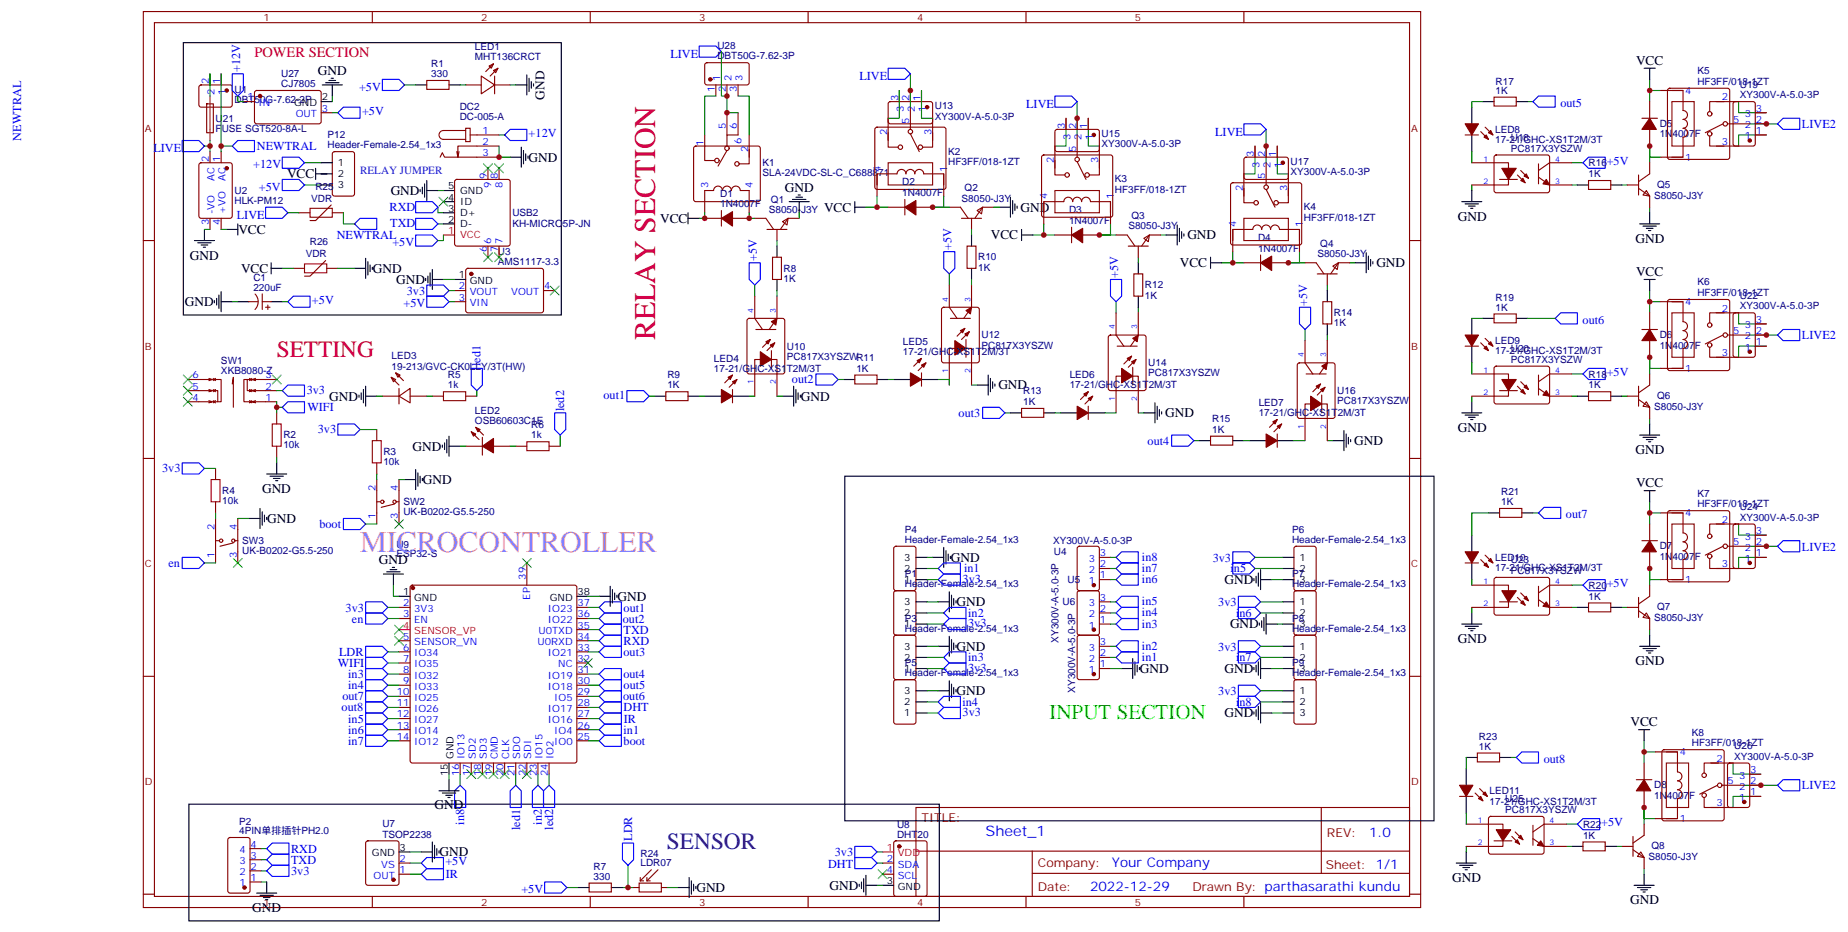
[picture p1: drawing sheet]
<svg xmlns="http://www.w3.org/2000/svg" width="586mm" height="296mm" viewBox="0 0 586 296" stroke-linecap="round" stroke-linejoin="round" font-family="sans-serif">
<defs><g id="words">
<text font-size="9.5" fill="#f00" x="207.9" y="108" transform="rotate(-90 207.9 108)">RELAY SECTION</text>
<text font-size="9.5" fill="#f0f" x="114.3" y="175.1">MICROCONTROLLER</text>
<text font-size="7.4" fill="#f00" x="87.8" y="113.4">SETTING</text>
<text font-size="7.4" fill="#309" x="211.6" y="269.3">SENSOR</text>
<text font-size="6.7" fill="#0f0" x="333" y="228">INPUT SECTION</text>
<text font-size="4.6" fill="#f00" x="80.8" y="18.1">POWER SECTION</text>
<text font-size="4.6" fill="#00f" x="312.7" y="265.3">Sheet_1</text>
<g font-size="4.2">
<text x="100.9" y="23.7">GND</text>
<text x="519.2" y="20.6">VCC</text>
<text x="172.8" y="31.7" transform="rotate(-90 172.8 31.7)">GND</text>
<text x="167.7" y="51.3">GND</text>
<text x="91.1" y="56.6">VCC</text>
<text x="124" y="61.9">GND</text>
<text x="249" y="60.8">GND</text>
<text x="209.5" y="70.7">VCC</text>
<text x="261.5" y="67.2">VCC</text>
<text x="323.9" y="67.2">GND</text>
<text x="462.6" y="70">GND</text>
<text x="75.6" y="74.2">VCC</text>
<text x="314.4" y="76">VCC</text>
<text x="376.8" y="76">GND</text>
<text x="519" y="77.1">GND</text>
<text x="60.3" y="82.4">GND</text>
<text x="76.5" y="86.6">VCC</text>
<text x="118.3" y="86.6">GND</text>
<text x="374.4" y="84.8">VCC</text>
<text x="436.7" y="84.8">GND</text>
<text x="519.2" y="87.6">VCC</text>
<text x="125.7" y="90.1">GND</text>
<text x="58.7" y="97.2">GND</text>
<text x="316.8" y="123.6">GND</text>
<text x="104.4" y="127.1">GND</text>
<text x="254.1" y="127.2">GND</text>
<text x="369.7" y="132.4">GND</text>
<text x="462.6" y="137">GND</text>
<text x="130.9" y="143">GND</text>
<text x="429.7" y="141.2">GND</text>
<text x="519" y="144.1">GND</text>
<text x="134.2" y="153.6">GND</text>
<text x="519.2" y="154.6">VCC</text>
<text x="83.2" y="156.6">GND</text>
<text x="84.8" y="166">GND</text>
<text x="120.3" y="179">GND</text>
<text x="301.8" y="178.3">GND</text>
<text x="388.6" y="185.3">GND</text>
<text x="195.9" y="190.7">GND</text>
<text x="303.5" y="192.4">GND</text>
<text x="390.3" y="199.4">GND</text>
<text x="303.5" y="206.5">GND</text>
<text x="462.6" y="204.1">GND</text>
<text x="361.7" y="213.6">GND</text>
<text x="388.6" y="213.5">GND</text>
<text x="519" y="211.1">GND</text>
<text x="303.5" y="220.6">GND</text>
<text x="388.6" y="227.7">GND</text>
<text x="517.4" y="230.5">VCC</text>
<text x="137.9" y="256.6">GND</text>
<text x="139.5" y="271.8">GND</text>
<text x="460.8" y="279.9">GND</text>
<text x="221" y="283.1">GND</text>
<text x="263.2" y="282.4">GND</text>
<text x="517.3" y="287">GND</text>
<text x="80" y="289.5">GND</text>
</g>
<g font-size="4.2" fill="#00f">
<text x="434.5" y="265.5">1.0</text>
<text x="352.8" y="275.1">Your Company</text>
<text x="345.9" y="282.9">2022-12-29</text>
</g>
<g font-size="3.9" fill="#00f">
<text x="76.2" y="22.8" transform="rotate(-90 76.2 22.8)">+12V</text>
<text x="212.7" y="18.3">LIVE</text>
<text x="113.9" y="28.8">+5V</text>
<text x="272.7" y="25.4">LIVE</text>
<text x="325.6" y="34.2">LIVE</text>
<text x="495.1" y="34">out5</text>
<text x="114.9" y="36.5">+5V</text>
<text x="571.8" y="40.7">LIVE2</text>
<text x="6.7" y="44.6" transform="rotate(-90 6.7 44.6)">NEWTRAL</text>
<text x="81.5" y="47.7">NEWTRAL</text>
<text x="167.8" y="43.6">+12V</text>
<text x="385.6" y="43">LIVE</text>
<text x="48.7" y="48.3">LIVE</text>
<text x="80.4" y="53.4">+12V</text>
<text x="509.9" y="52.4">+5V</text>
<text x="82.1" y="60.5">+5V</text>
<text x="75.1" y="69.6">LIVE</text>
<text x="123.6" y="66.8">RXD</text>
<text x="106.9" y="75.8">NEWTRAL</text>
<text x="123.8" y="72.1">TXD</text>
<text x="124.5" y="78.2">+5V</text>
<text x="240.2" y="82.9" transform="rotate(-90 240.2 82.9)">+5V</text>
<text x="301.9" y="79.4" transform="rotate(-90 301.9 79.4)">+5V</text>
<text x="354.9" y="88.2" transform="rotate(-90 354.9 88.2)">+5V</text>
<text x="129.1" y="93.6">3v3</text>
<text x="99" y="96.4">+5V</text>
<text x="128" y="97.6">+5V</text>
<text x="414.8" y="97" transform="rotate(-90 414.8 97)">+5V</text>
<text x="502.2" y="102.8">out6</text>
<text x="571.8" y="107.7">LIVE2</text>
<text x="152.5" y="116.2" transform="rotate(-90 152.5 116.2)">led1</text>
<text x="509.9" y="119.4">+5V</text>
<text x="97.3" y="125.2">3v3</text>
<text x="251.3" y="121.6">out2</text>
<text x="97.5" y="130.5">WIFI</text>
<text x="179" y="130.5" transform="rotate(-90 179 130.5)">led2</text>
<text x="191.5" y="126.8">out1</text>
<text x="100.9" y="137.6">3v3</text>
<text x="304.2" y="132.2">out3</text>
<text x="364.2" y="141.1">out4</text>
<text x="51.5" y="149.9">3v3</text>
<text x="101.4" y="167.6">boot</text>
<text x="496.9" y="164.5">out7</text>
<text x="53.5" y="179.9">en</text>
<text x="362.4" y="178">in8</text>
<text x="384.8" y="178.3">3v3</text>
<text x="571.8" y="174.7">LIVE2</text>
<text x="305.5" y="185">3v3</text>
<text x="305.9" y="181.5">in1</text>
<text x="362.4" y="181.5">in7</text>
<text x="362.4" y="185">in6</text>
<text x="390.5" y="181.7">in5</text>
<text x="509.9" y="186.4">+5V</text>
<text x="109.7" y="194.2">3v3</text>
<text x="111.7" y="197.6">en</text>
<text x="197.6" y="197.6">out2</text>
<text x="197.9" y="194.1">out1</text>
<text x="307.2" y="195.8">in2</text>
<text x="362.4" y="192.1">in5</text>
<text x="362.4" y="195.6">in4</text>
<text x="386.6" y="192.4">3v3</text>
<text x="392.3" y="195.8">in6</text>
<text x="197.9" y="201.1">TXD</text>
<text x="307.2" y="199.1">3v3</text>
<text x="362.4" y="199.1">in3</text>
<text x="107.6" y="208">LDR</text>
<text x="197.9" y="208.2">out3</text>
<text x="197.9" y="204.6">RXD</text>
<text x="307.2" y="209.9">in3</text>
<text x="362.4" y="206.2">in2</text>
<text x="362.4" y="209.7">in1</text>
<text x="386.6" y="206.6">3v3</text>
<text x="392.3" y="209.9">in7</text>
<text x="107.2" y="211.6">WIFI</text>
<text x="110.5" y="215.2">in3</text>
<text x="197.8" y="215.2">out4</text>
<text x="307.2" y="213.2">3v3</text>
<text x="110.5" y="218.7">in4</text>
<text x="197.9" y="218.8">out5</text>
<text x="386.6" y="220.7">3v3</text>
<text x="108.4" y="225.8">out8</text>
<text x="108.6" y="222.3">out7</text>
<text x="197.7" y="222.2">out6</text>
<text x="197.9" y="225.7">DHT</text>
<text x="305.4" y="223.9">in4</text>
<text x="305.5" y="227.3">3v3</text>
<text x="392.3" y="224">in8</text>
<text x="110.5" y="229.3">in5</text>
<text x="110.5" y="232.8">in6</text>
<text x="197.9" y="232.8">in1</text>
<text x="197.9" y="229.3">IR</text>
<text x="110.5" y="236.3">in7</text>
<text x="197.9" y="236.4">boot</text>
<text x="489.9" y="242.1">out8</text>
<text x="571.8" y="250.5">LIVE2</text>
<text x="147.3" y="261.8" transform="rotate(-90 147.3 261.8)">in8</text>
<text x="165.1" y="263.4" transform="rotate(-90 165.1 263.4)">led1</text>
<text x="172" y="261.8" transform="rotate(-90 172 261.8)">in2</text>
<text x="175.5" y="263.3" transform="rotate(-90 175.5 263.3)">led2</text>
<text x="508.1" y="262.3">+5V</text>
<text x="200.6" y="266.8" transform="rotate(-90 200.6 266.8)">LDR</text>
<text x="92.4" y="270.6">RXD</text>
<text x="92.4" y="274.1">TXD</text>
<text x="141.3" y="274.6">+5V</text>
<text x="262.8" y="275.3">DHT</text>
<text x="264.9" y="271.8">3v3</text>
<text x="92.4" y="277.6">3v3</text>
<text x="141.5" y="278.7">IR</text>
<text x="165.4" y="283.5">+5V</text>
</g>
<g font-size="3.9" fill="#800">
<text x="292.4" y="260.8">TITLE:</text>
<text x="421" y="265.5">REV:</text>
<text x="329.3" y="275">Company:</text>
<text x="420.7" y="275.7">Sheet: 1/1</text>
<text x="329.3" y="282.7">Date:</text>
<text x="378.4" y="282.8">Drawn By: parthasarathi kundu</text>
</g>
<text font-size="3.5" fill="#30c" x="114.3" y="55.2">RELAY JUMPER</text>
<g font-size="3.2" fill="#800">
<text x="83.6" y="6.7">1</text>
<text x="152.7" y="6.7">2</text>
<text x="221.9" y="6.7">3</text>
<text x="291" y="6.7">4</text>
<text x="360.2" y="6.7">5</text>
<text x="46" y="41.8">A</text>
<text x="447.8" y="41.8">A</text>
<text x="46" y="110.9">B</text>
<text x="447.8" y="110.9">B</text>
<text x="46" y="180.1">C</text>
<text x="447.8" y="180.1">C</text>
<text x="46" y="249.2">D</text>
<text x="447.8" y="249.2">D</text>
<text x="83.6" y="287.5">1</text>
<text x="152.7" y="287.5">2</text>
<text x="221.9" y="287.5">3</text>
<text x="291" y="287.5">4</text>
<text x="360.2" y="287.5">5</text>
</g>
<g font-size="3.2" fill="#000080">
<text x="150.7" y="16">LED1</text>
<text x="227.7" y="15.7">U28</text>
<text x="136.9" y="21.3">R1</text>
<text x="150.7" y="19.2">MHT136CRCT</text>
<text x="227.7" y="18.8">DBT50G-7.62-3P</text>
<text x="538.6" y="23.6">K5</text>
<text x="74.4" y="29.6">U1</text>
<text x="89.2" y="27.6">CJ7805</text>
<text x="89.2" y="24.3">U27</text>
<text x="136.9" y="24.5">330</text>
<text x="474.6" y="29.8">1K</text>
<text x="474.6" y="26.8">R17</text>
<text x="538.6" y="27">HF3FF/018-1ZT</text>
<text x="552.1" y="27.8">U19</text>
<text x="74.4" y="32.8">DBT50G-7.62-2P</text>
<text x="145.9" y="35">DC2</text>
<text x="296.7" y="34.6">U13</text>
<text x="552.1" y="31.2">XY300V-A-5.0-3P</text>
<text x="68.4" y="41.9">FUSE SGT520-8A-L</text>
<text x="68.4" y="38.7">U21</text>
<text x="145.9" y="38.1">DC-005-A</text>
<text x="296.7" y="38">XY300V-A-5.0-3P</text>
<text x="526.7" y="40.2">D5</text>
<text x="103.9" y="47.1">Header-Female-2.54_1x3</text>
<text x="103.9" y="43.8">P12</text>
<text x="349.6" y="46.8">XY300V-A-5.0-3P</text>
<text x="349.6" y="43.4">U15</text>
<text x="474.5" y="45.4">17-21/GHC-XS1T2M/3T</text>
<text x="474.5" y="42.2">LED8</text>
<text x="479.4" y="44.7">U18</text>
<text x="526.7" y="43.6">1N4007F</text>
<text x="242" y="52.7">K1</text>
<text x="300.9" y="52.4">HF3FF/018-1ZT</text>
<text x="300.9" y="49">K2</text>
<text x="409.5" y="52.2">U17</text>
<text x="479.4" y="48.1">PC817X3YSZW</text>
<text x="504.1" y="52.8">R16</text>
<text x="242" y="55.9">SLA-24VDC-SL-C_C688871</text>
<text x="286.3" y="58.8">D2</text>
<text x="353.8" y="57.9">K3</text>
<text x="409.5" y="55.6">XY300V-A-5.0-3P</text>
<text x="504.1" y="56.2">1K</text>
<text x="525.8" y="59.6">Q5</text>
<text x="74.4" y="64.8">HLK-PM12</text>
<text x="74.4" y="61.6">U2</text>
<text x="98.8" y="64">VDR</text>
<text x="100.1" y="60.2">R25</text>
<text x="228.5" y="65.8">1N4007F</text>
<text x="228.5" y="62.6">D1</text>
<text x="244.6" y="64.4">Q1</text>
<text x="286.3" y="62.2">1N4007F</text>
<text x="305.2" y="64">S8050-J3Y</text>
<text x="306.1" y="60.6">Q2</text>
<text x="353.8" y="61.3">HF3FF/018-1ZT</text>
<text x="524.9" y="63">S8050-J3Y</text>
<text x="162.6" y="71.9">KH-MICRO5P-JN</text>
<text x="162.6" y="68.7">USB2</text>
<text x="244" y="67.5">S8050-J3Y</text>
<text x="339.2" y="71">1N4007F</text>
<text x="339.2" y="67.7">D3</text>
<text x="359" y="69.4">Q3</text>
<text x="413.8" y="70.1">HF3FF/018-1ZT</text>
<text x="413.8" y="66.7">K4</text>
<text x="98.3" y="77.9">R26</text>
<text x="358.1" y="72.8">S8050-J3Y</text>
<text x="399.2" y="76.5">D4</text>
<text x="97" y="81.6">VDR</text>
<text x="158" y="80.9">U3</text>
<text x="310.4" y="82.6">R10</text>
<text x="399.2" y="79.9">1N4007F</text>
<text x="418" y="81.6">S8050-J3Y</text>
<text x="419" y="78.2">Q4</text>
<text x="80.4" y="89.1">C1</text>
<text x="158" y="84.1">AMS1117-3.3</text>
<text x="248.7" y="89.6">1K</text>
<text x="248.7" y="86.5">R8</text>
<text x="310.4" y="86">1K</text>
<text x="80.4" y="92.2">220uF</text>
<text x="363.3" y="94.8">1K</text>
<text x="363.3" y="91.4">R12</text>
<text x="474.6" y="95.6">R19</text>
<text x="538.6" y="94">HF3FF/018-1ZT</text>
<text x="538.6" y="90.6">K6</text>
<text x="552.1" y="94.8">U22</text>
<text x="423.3" y="100.2">R14</text>
<text x="474.6" y="98.6">1K</text>
<text x="552.1" y="98.2">XY300V-A-5.0-3P</text>
<text x="311.5" y="107.3">U12</text>
<text x="423.3" y="103.6">1K</text>
<text x="526.7" y="107.3">D6</text>
<text x="249.7" y="111">U10</text>
<text x="286.5" y="112.7">17-21/GHC-XS1T2M/3T</text>
<text x="286.5" y="109.5">LED5</text>
<text x="311.5" y="110.7">PC817X3YSZW</text>
<text x="474.5" y="112.5">17-21/GHC-XS1T2M/3T</text>
<text x="474.5" y="109.2">LED9</text>
<text x="479.4" y="111.7">U20</text>
<text x="526.7" y="110.7">1N4007F</text>
<text x="70.1" y="118.7">XKB8080-Z</text>
<text x="70.1" y="115.5">SW1</text>
<text x="124.3" y="117.3">19-213/GVC-CK0LLY/3T(HW)</text>
<text x="124.3" y="114">LED3</text>
<text x="226.6" y="118">17-21/GHC-XS1T2M/3T</text>
<text x="226.6" y="114.8">LED4</text>
<text x="249.7" y="114.2">PC817X3YSZWR11</text>
<text x="271.7" y="118">1K</text>
<text x="364.4" y="119.5">PC817X3YSZW</text>
<text x="364.4" y="116.1">U14</text>
<text x="479.4" y="115.1">PC817X3YSZW</text>
<text x="504.1" y="119.9">R18</text>
<text x="142.1" y="123.3">1k</text>
<text x="142.1" y="120.1">R5</text>
<text x="211.8" y="123.3">1K</text>
<text x="211.8" y="120">R9</text>
<text x="324.7" y="125.2">R13</text>
<text x="339.5" y="123.3">17-21/GHC-XS1T2M/3T</text>
<text x="339.5" y="120.1">LED6</text>
<text x="424.4" y="124.9">U16</text>
<text x="504.1" y="123.3">1K</text>
<text x="150.7" y="131.4">LED2</text>
<text x="324.7" y="128.6">1K</text>
<text x="399.4" y="128.9">LED7</text>
<text x="424.4" y="128.3">PC817X3YSZW</text>
<text x="524.9" y="130.1">S8050-J3Y</text>
<text x="525.8" y="126.7">Q6</text>
<text x="150.7" y="134.5">OSB60603C1E</text>
<text x="168.6" y="136">R6</text>
<text x="384.6" y="137.4">1K</text>
<text x="384.6" y="134">R15</text>
<text x="399.4" y="132.1">17-21/GHC-XS1T2M/3T</text>
<text x="89.9" y="142.3">10k</text>
<text x="89.9" y="139.1">R2</text>
<text x="168.6" y="139.1">1k</text>
<text x="121.7" y="147.6">10k</text>
<text x="121.7" y="144.4">R3</text>
<text x="70.5" y="159.9">10k</text>
<text x="70.5" y="156.8">R4</text>
<text x="128" y="160.3">SW2</text>
<text x="476.4" y="160.3">1K</text>
<text x="476.4" y="157.1">R21</text>
<text x="538.6" y="161">HF3FF/018-1ZT</text>
<text x="538.6" y="157.6">K7</text>
<text x="552.1" y="161.8">U24</text>
<text x="128" y="163.5">UK-B0202-G5.5-250</text>
<text x="552.1" y="165.2">XY300V-A-5.0-3P</text>
<text x="76.9" y="172.6">SW3</text>
<text x="125.8" y="173.9">U9</text>
<text x="287.1" y="172.3">Header-Female-2.54_1x3</text>
<text x="287.1" y="169.1">P4</text>
<text x="334.1" y="172.7">XY300V-A-5.0-3P</text>
<text x="410" y="172.3">Header-Female-2.54_1x3</text>
<text x="410" y="169.1">P6</text>
<text x="76.9" y="175.8">UK-B0202-G5.5-250</text>
<text x="125.8" y="176.9">ESP32-S</text>
<text x="334.4" y="176.3">U4</text>
<text x="474.5" y="178">LED10</text>
<text x="479.4" y="178.8">U23</text>
<text x="526.7" y="177.7">1N4007F</text>
<text x="526.7" y="174.3">D7</text>
<text x="287.1" y="183.2">P1</text>
<text x="338.8" y="185.1">U5</text>
<text x="410" y="183.2">P7</text>
<text x="474.5" y="181.2">17-21/GHC-XS1T2M/3T</text>
<text x="479.4" y="182.2">PC817X3YSZW</text>
<text x="287.1" y="186.4">Header-Female-2.54_1x3</text>
<text x="410" y="186.4">Header-Female-2.54_1x3</text>
<text x="504.1" y="190.3">1K</text>
<text x="504.1" y="186.9">R20</text>
<text x="287.1" y="197.3">P3</text>
<text x="337.1" y="192.1">U6</text>
<text x="410" y="197.3">P8</text>
<text x="524.9" y="197.1">S8050-J3Y</text>
<text x="525.8" y="193.7">Q7</text>
<text x="287.1" y="200.5">Header-Female-2.54_1x3</text>
<text x="335.9" y="203.9" transform="rotate(-90 335.9 203.9)">XY300V-A-5.0-3P</text>
<text x="410" y="200.5">Header-Female-2.54_1x3</text>
<text x="287.1" y="214.6">Header-Female-2.54_1x3</text>
<text x="287.1" y="211.4">P5</text>
<text x="410" y="214.6">Header-Female-2.54_1x3</text>
<text x="410" y="211.5">P9</text>
<text x="341.2" y="219.8" transform="rotate(-90 341.2 219.8)">XY300V-A-5.0-3P</text>
<text x="536.9" y="233.5">K8</text>
<text x="469.3" y="237.9">1K</text>
<text x="469.3" y="234.7">R23</text>
<text x="536.9" y="236.9">HF3FF/018-1ZT</text>
<text x="550.3" y="237.7">U26</text>
<text x="550.3" y="241.1">XY300V-A-5.0-3P</text>
<text x="524.9" y="250.1">D8</text>
<text x="472.7" y="255.3">17-21/GHC-XS1T2M/3T</text>
<text x="472.7" y="252.1">LED11</text>
<text x="477.7" y="254.6">U25</text>
<text x="524.9" y="253.5">1N4007F</text>
<text x="75.9" y="261.8">P2</text>
<text x="121.3" y="262.6">U7</text>
<text x="284.7" y="262.6">U8</text>
<text x="477.7" y="258">PC817X3YSZW</text>
<text x="502.4" y="262.7">R22</text>
<text x="75.9" y="264.7">4PIN单排插针PH2.0</text>
<text x="121.3" y="265.8">TSOP2238</text>
<text x="284.7" y="265.8">DHT20</text>
<text x="502.4" y="266.1">1K</text>
<text x="524.1" y="269.5">Q8</text>
<text x="188.4" y="276">R7</text>
<text x="203.3" y="275">LDR07</text>
<text x="203.3" y="271.8">R24</text>
<text x="523.1" y="272.9">S8050-J3Y</text>
<text x="188.4" y="279.2">330</text>
</g>
<g font-size="3.2" fill="#00f">
<text x="66.3" y="26.8" transform="rotate(-90 66.3 26.8)">2</text>
<text x="69.8" y="26.8" transform="rotate(-90 69.8 26.8)">1</text>
<text x="226.8" y="29.1" transform="rotate(-90 226.8 29.1)">1</text>
<text x="228.6" y="25.6" transform="rotate(-90 228.6 25.6)">1</text>
<text x="230.3" y="29.1" transform="rotate(-90 230.3 29.1)">2</text>
<text x="232.1" y="25.6" transform="rotate(-90 232.1 25.6)">2</text>
<text x="233.9" y="29.1" transform="rotate(-90 233.9 29.1)">3</text>
<text x="235.6" y="25.6" transform="rotate(-90 235.6 25.6)">3</text>
<text x="534.8" y="29.8">4</text>
<text x="68.1" y="30.3" transform="rotate(-90 68.1 30.3)">2</text>
<text x="71.6" y="30.3" transform="rotate(-90 71.6 30.3)">1</text>
<text x="78.6" y="31.9">1</text>
<text x="82.1" y="33.7">IN</text>
<text x="102.1" y="35.4">3</text>
<text x="285" y="32.1" transform="rotate(-90 285 32.1)">3</text>
<text x="286.8" y="35.6" transform="rotate(-90 286.8 35.6)">3</text>
<text x="288.5" y="32.1" transform="rotate(-90 288.5 32.1)">2</text>
<text x="290.3" y="35.6" transform="rotate(-90 290.3 35.6)">2</text>
<text x="292.1" y="32.1" transform="rotate(-90 292.1 32.1)">1</text>
<text x="293.8" y="35.6" transform="rotate(-90 293.8 35.6)">1</text>
<text x="546.4" y="31.9">2</text>
<text x="557.2" y="35.4">3</text>
<text x="93.8" y="37.2">OUT</text>
<text x="230.3" y="41.1" transform="rotate(-90 230.3 41.1)">5</text>
<text x="233.9" y="41.1" transform="rotate(-90 233.9 41.1)">6</text>
<text x="288.5" y="39.3" transform="rotate(-90 288.5 39.3)">5</text>
<text x="337.9" y="40.9" transform="rotate(-90 337.9 40.9)">3</text>
<text x="341.5" y="40.9" transform="rotate(-90 341.5 40.9)">2</text>
<text x="345" y="40.9" transform="rotate(-90 345 40.9)">1</text>
<text x="549.9" y="38.9">5</text>
<text x="553.7" y="40.7">2</text>
<text x="553.7" y="37.2">3</text>
<text x="557.2" y="38.9">2</text>
<text x="153.1" y="46">2</text>
<text x="153.1" y="42.5">1</text>
<text x="223.3" y="46.4" transform="rotate(-90 223.3 46.4)">1</text>
<text x="235.3" y="45.6" transform="rotate(-90 235.3 45.6)">6</text>
<text x="281.5" y="42.8" transform="rotate(-90 281.5 42.8)">2</text>
<text x="295.6" y="42.8" transform="rotate(-90 295.6 42.8)">3</text>
<text x="339.7" y="44.4" transform="rotate(-90 339.7 44.4)">3</text>
<text x="343.2" y="44.4" transform="rotate(-90 343.2 44.4)">2</text>
<text x="346.7" y="44.4" transform="rotate(-90 346.7 44.4)">1</text>
<text x="546.4" y="46">3</text>
<text x="553.7" y="44.2">1</text>
<text x="557.2" y="42.5">1</text>
<text x="66.3" y="51.5" transform="rotate(-90 66.3 51.5)">2</text>
<text x="69.8" y="51.5" transform="rotate(-90 69.8 51.5)">1</text>
<text x="153.1" y="49.5">3</text>
<text x="237.4" y="48.1" transform="rotate(-90 237.4 48.1)">2</text>
<text x="334.4" y="51.6" transform="rotate(-90 334.4 51.6)">2</text>
<text x="341.5" y="48.1" transform="rotate(-90 341.5 48.1)">5</text>
<text x="348.5" y="51.6" transform="rotate(-90 348.5 51.6)">3</text>
<text x="397.9" y="49.7" transform="rotate(-90 397.9 49.7)">3</text>
<text x="399.7" y="53.2" transform="rotate(-90 399.7 53.2)">3</text>
<text x="401.4" y="49.7" transform="rotate(-90 401.4 49.7)">2</text>
<text x="403.2" y="53.2" transform="rotate(-90 403.2 53.2)">2</text>
<text x="405" y="49.7" transform="rotate(-90 405 49.7)">1</text>
<text x="406.7" y="53.2" transform="rotate(-90 406.7 53.2)">1</text>
<text x="534.8" y="50.9">1</text>
<text x="68.1" y="57.3" transform="rotate(-90 68.1 57.3)">AC</text>
<text x="71.6" y="57.3" transform="rotate(-90 71.6 57.3)">AC</text>
<text x="154.5" y="56.9" transform="rotate(-90 154.5 56.9)">9</text>
<text x="155.9" y="59.7" transform="rotate(-90 155.9 59.7)">9</text>
<text x="158" y="56.9" transform="rotate(-90 158 56.9)">8</text>
<text x="159.4" y="59.7" transform="rotate(-90 159.4 59.7)">8</text>
<text x="224.7" y="59.8" transform="rotate(-90 224.7 59.8)">3</text>
<text x="238.8" y="59.8" transform="rotate(-90 238.8 59.8)">4</text>
<text x="279.4" y="54.5" transform="rotate(-90 279.4 54.5)">4</text>
<text x="300.5" y="54.5" transform="rotate(-90 300.5 54.5)">1</text>
<text x="401.4" y="56.9" transform="rotate(-90 401.4 56.9)">5</text>
<text x="332.3" y="63.3" transform="rotate(-90 332.3 63.3)">4</text>
<text x="353.4" y="63.3" transform="rotate(-90 353.4 63.3)">1</text>
<text x="394.4" y="60.5" transform="rotate(-90 394.4 60.5)">2</text>
<text x="408.5" y="60.5" transform="rotate(-90 408.5 60.5)">3</text>
<text x="66.3" y="71.5" transform="rotate(-90 66.3 71.5)">3</text>
<text x="68.1" y="68" transform="rotate(-90 68.1 68)">-VO</text>
<text x="69.8" y="71.5" transform="rotate(-90 69.8 71.5)">4</text>
<text x="71.6" y="68" transform="rotate(-90 71.6 68)">+VO</text>
<text x="155.9" y="77.4" transform="rotate(-90 155.9 77.4)">6</text>
<text x="159.4" y="77.4" transform="rotate(-90 159.4 77.4)">7</text>
<text x="392.3" y="72.1" transform="rotate(-90 392.3 72.1)">4</text>
<text x="413.4" y="72.1" transform="rotate(-90 413.4 72.1)">1</text>
<text x="154.5" y="80.1" transform="rotate(-90 154.5 80.1)">6</text>
<text x="158" y="80.1" transform="rotate(-90 158 80.1)">7</text>
<text x="145.6" y="91.9">2</text>
<text x="145.6" y="95.4">3</text>
<text x="149.1" y="93.6">VOUT</text>
<text x="162.2" y="93.6">VOUT</text>
<text x="172.6" y="91.9">4</text>
<text x="149.1" y="97.2">VIN</text>
<text x="534.8" y="96.8">4</text>
<text x="546.4" y="98.9">2</text>
<text x="549.9" y="106">5</text>
<text x="553.7" y="107.7">2</text>
<text x="553.7" y="104.2">3</text>
<text x="557.2" y="106">2</text>
<text x="557.2" y="102.4">3</text>
<text x="546.4" y="113">3</text>
<text x="553.7" y="111.3">1</text>
<text x="557.2" y="109.5">1</text>
<text x="534.8" y="118">1</text>
<text x="61.1" y="120.1">6</text>
<text x="61.1" y="123.6">5</text>
<text x="84.3" y="120.1">3</text>
<text x="84.3" y="123.6">2</text>
<text x="61.1" y="127.1">4</text>
<text x="84.3" y="127.1">1</text>
<text x="119.2" y="155.7" transform="rotate(-90 119.2 155.7)">2</text>
<text x="126.3" y="155.7" transform="rotate(-90 126.3 155.7)">4</text>
<text x="119.2" y="164.8" transform="rotate(-90 119.2 164.8)">1</text>
<text x="126.3" y="164.8" transform="rotate(-90 126.3 164.8)">3</text>
<text x="534.8" y="163.8">4</text>
<text x="546.4" y="165.9">2</text>
<text x="68.1" y="168.1" transform="rotate(-90 68.1 168.1)">2</text>
<text x="75.1" y="168.1" transform="rotate(-90 75.1 168.1)">4</text>
<text x="549.9" y="173">5</text>
<text x="553.7" y="171.2">3</text>
<text x="557.2" y="173">2</text>
<text x="557.2" y="169.5">3</text>
<text x="68.1" y="177.1" transform="rotate(-90 68.1 177.1)">1</text>
<text x="75.1" y="177.1" transform="rotate(-90 75.1 177.1)">3</text>
<text x="345.5" y="178.3">3</text>
<text x="349" y="176.5">3</text>
<text x="553.7" y="178.3">1</text>
<text x="553.7" y="174.8">2</text>
<text x="557.2" y="176.5">1</text>
<text x="166.8" y="183.9" transform="rotate(-90 166.8 183.9)">39</text>
<text x="345.5" y="185.3">1</text>
<text x="345.5" y="181.8">2</text>
<text x="349" y="183.6">1</text>
<text x="349" y="180.1">2</text>
<text x="534.8" y="185">1</text>
<text x="546.4" y="180.1">3</text>
<text x="168.2" y="190.3" transform="rotate(-90 168.2 190.3)">EP</text>
<text x="349" y="190.6">3</text>
<text x="127.9" y="192.4">2</text>
<text x="127.9" y="195.9">3</text>
<text x="131.4" y="194.2">3V3</text>
<text x="131.4" y="197.7">EN</text>
<text x="173.9" y="197.7">IO22</text>
<text x="173.9" y="194.2">IO23</text>
<text x="183.2" y="195.9">36</text>
<text x="183.2" y="192.4">37</text>
<text x="345.5" y="195.9">2</text>
<text x="345.5" y="192.4">3</text>
<text x="349" y="197.7">1</text>
<text x="349" y="194.2">2</text>
<text x="127.9" y="203">5</text>
<text x="170.8" y="201.2">U0TXD</text>
<text x="183.2" y="203">34</text>
<text x="183.2" y="199.5">35</text>
<text x="345.5" y="199.5">1</text>
<text x="127.9" y="206.5">6</text>
<text x="131.4" y="204.8">SENSOR_VN</text>
<text x="131.4" y="208.3">IO34</text>
<text x="170.6" y="204.8">U0RXD</text>
<text x="173.9" y="208.3">IO21</text>
<text x="183.2" y="206.5">33</text>
<text x="345.5" y="206.5">3</text>
<text x="349" y="208.3">2</text>
<text x="349" y="204.8">3</text>
<text x="127.9" y="210">7</text>
<text x="127.9" y="213.6">8</text>
<text x="131.4" y="211.8">IO35</text>
<text x="131.4" y="215.3">IO32</text>
<text x="173.9" y="215.3">IO19</text>
<text x="177.2" y="211.8">NC</text>
<text x="183.2" y="213.6">31</text>
<text x="183.2" y="210">32</text>
<text x="345.5" y="213.6">1</text>
<text x="345.5" y="210">2</text>
<text x="349" y="211.8">1</text>
<text x="125.9" y="220.6">10</text>
<text x="127.9" y="217.1">9</text>
<text x="131.4" y="218.9">IO33</text>
<text x="173.9" y="218.9">IO18</text>
<text x="183.2" y="220.6">29</text>
<text x="183.2" y="217.1">30</text>
<text x="125.9" y="224.2">11</text>
<text x="125.9" y="227.7">12</text>
<text x="131.4" y="222.4">IO25</text>
<text x="131.4" y="225.9">IO26</text>
<text x="173.9" y="225.9">IO17</text>
<text x="175.9" y="222.4">IO5</text>
<text x="183.2" y="227.7">27</text>
<text x="183.2" y="224.2">28</text>
<text x="125.9" y="231.2">13</text>
<text x="131.4" y="229.4">IO27</text>
<text x="131.4" y="233">IO14</text>
<text x="173.9" y="229.4">IO16</text>
<text x="175.9" y="233">IO4</text>
<text x="183.2" y="231.2">26</text>
<text x="125.9" y="234.7">14</text>
<text x="131.4" y="236.5">IO12</text>
<text x="175.9" y="236.5">IO0</text>
<text x="183.2" y="234.7">25</text>
<text x="533" y="239.7">4</text>
<text x="147.4" y="240.8" transform="rotate(-90 147.4 240.8)">IO13</text>
<text x="151" y="240.8" transform="rotate(-90 151 240.8)">SD2</text>
<text x="154.5" y="240.8" transform="rotate(-90 154.5 240.8)">SD3</text>
<text x="158" y="240.8" transform="rotate(-90 158 240.8)">CMD</text>
<text x="161.5" y="240.8" transform="rotate(-90 161.5 240.8)">CLK</text>
<text x="165.1" y="240.8" transform="rotate(-90 165.1 240.8)">SDO</text>
<text x="168.6" y="240.8" transform="rotate(-90 168.6 240.8)">SDI</text>
<text x="172.1" y="240.8" transform="rotate(-90 172.1 240.8)">IO15</text>
<text x="175.6" y="240.8" transform="rotate(-90 175.6 240.8)">IO2</text>
<text x="544.7" y="241.8">2</text>
<text x="555.4" y="245.3">3</text>
<text x="145.7" y="246.4" transform="rotate(-90 145.7 246.4)">16</text>
<text x="149.2" y="246.4" transform="rotate(-90 149.2 246.4)">17</text>
<text x="152.7" y="246.4" transform="rotate(-90 152.7 246.4)">18</text>
<text x="156.2" y="246.4" transform="rotate(-90 156.2 246.4)">19</text>
<text x="159.8" y="246.4" transform="rotate(-90 159.8 246.4)">20</text>
<text x="163.3" y="246.4" transform="rotate(-90 163.3 246.4)">21</text>
<text x="166.8" y="246.4" transform="rotate(-90 166.8 246.4)">22</text>
<text x="170.4" y="246.4" transform="rotate(-90 170.4 246.4)">23</text>
<text x="173.9" y="246.4" transform="rotate(-90 173.9 246.4)">24</text>
<text x="548.2" y="248.8">5</text>
<text x="551.9" y="250.6">2</text>
<text x="551.9" y="247.1">3</text>
<text x="555.4" y="248.8">2</text>
<text x="544.7" y="255.9">3</text>
<text x="551.9" y="254.1">1</text>
<text x="555.4" y="252.4">1</text>
<text x="533" y="260.8">1</text>
<text x="79.5" y="269">4</text>
<text x="76" y="274.2">3</text>
<text x="76" y="270.7">4</text>
<text x="79.5" y="272.5">3</text>
<text x="121" y="275.3">VS</text>
<text x="126.8" y="273.5">2</text>
<text x="281.4" y="273.5">2</text>
<text x="284.9" y="275.3">SDA</text>
<text x="76" y="281.3">1</text>
<text x="76" y="277.8">2</text>
<text x="79.5" y="279.5">1</text>
<text x="79.5" y="276">2</text>
<text x="118.5" y="278.8">OUT</text>
<text x="126.8" y="277.1">1</text>
<text x="281.4" y="277.1">4</text>
<text x="284.9" y="278.8">SCL</text>
</g>
<g font-size="3.2">
<text x="93.3" y="33.7">GND</text>
<text x="102.1" y="31.9">2</text>
<text x="107.2" y="52.7">1</text>
<text x="107.2" y="56.2">2</text>
<text x="107.2" y="59.8">3</text>
<text x="142.2" y="60.1">5</text>
<text x="142.2" y="63.6">4</text>
<text x="146" y="61.5">GND</text>
<text x="146" y="65.1">ID</text>
<text x="142.2" y="67.2">3</text>
<text x="142.2" y="70.7">2</text>
<text x="146" y="68.6">D+</text>
<text x="146" y="72.1">D-</text>
<text x="145.6" y="88.3">1</text>
<text x="149.1" y="90.1">GND</text>
<text x="286.9" y="177.9">3</text>
<text x="412.4" y="177.9">1</text>
<text x="286.9" y="185">1</text>
<text x="286.9" y="181.5">2</text>
<text x="412.4" y="181.5">2</text>
<text x="412.4" y="185">3</text>
<text x="127.9" y="188.9">1</text>
<text x="131.4" y="190.6">GND</text>
<text x="174.5" y="190.6">GND</text>
<text x="183.2" y="188.9">38</text>
<text x="286.9" y="195.6">2</text>
<text x="286.9" y="192.1">3</text>
<text x="412.4" y="192.1">1</text>
<text x="412.4" y="195.6">2</text>
<text x="286.9" y="199.1">1</text>
<text x="412.4" y="199.1">3</text>
<text x="286.9" y="209.7">2</text>
<text x="286.9" y="206.2">3</text>
<text x="412.4" y="206.2">1</text>
<text x="412.4" y="209.7">2</text>
<text x="286.9" y="213.2">1</text>
<text x="412.4" y="213.2">3</text>
<text x="286.9" y="220.3">3</text>
<text x="412.4" y="220.3">1</text>
<text x="286.9" y="227.3">1</text>
<text x="286.9" y="223.8">2</text>
<text x="412.4" y="223.8">2</text>
<text x="412.4" y="227.3">3</text>
<text x="143.9" y="240.8" transform="rotate(-90 143.9 240.8)">GND</text>
<text x="142.1" y="246.4" transform="rotate(-90 142.1 246.4)">15</text>
<text x="118" y="271.8">GND</text>
<text x="126.8" y="270">3</text>
<text x="281.4" y="280.6">3</text>
<text x="284.9" y="282.4">GND</text>
</g>
<g font-size="3.2" fill="#f00">
<text x="142.2" y="74.2">1</text>
<text x="146" y="75.6">VCC</text>
<text x="127.9" y="199.5">4</text>
<text x="131.4" y="201.2">SENSOR_VP</text>
<text x="281.4" y="270">1</text>
<text x="284.9" y="271.8">VDD</text>
</g>
<g font-size="2.5" fill="#00f">
<text x="470.8" y="51.3">1</text>
<text x="493.5" y="51.3">4</text>
<text x="470.8" y="58.3">2</text>
<text x="493.5" y="58.3">3</text>
<text x="300.9" y="95.7" transform="rotate(-90 300.9 95.7)">4</text>
<text x="307.9" y="95.7" transform="rotate(-90 307.9 95.7)">3</text>
<text x="239.1" y="99.3" transform="rotate(-90 239.1 99.3)">4</text>
<text x="246.2" y="99.3" transform="rotate(-90 246.2 99.3)">3</text>
<text x="353.8" y="104.6" transform="rotate(-90 353.8 104.6)">4</text>
<text x="360.9" y="104.6" transform="rotate(-90 360.9 104.6)">3</text>
<text x="413.8" y="113.4" transform="rotate(-90 413.8 113.4)">4</text>
<text x="420.8" y="113.4" transform="rotate(-90 420.8 113.4)">3</text>
<text x="300.9" y="118.5" transform="rotate(-90 300.9 118.5)">1</text>
<text x="307.9" y="118.5" transform="rotate(-90 307.9 118.5)">2</text>
<text x="470.8" y="118.3">1</text>
<text x="493.5" y="118.3">4</text>
<text x="239.1" y="122" transform="rotate(-90 239.1 122)">1</text>
<text x="246.2" y="122" transform="rotate(-90 246.2 122)">2</text>
<text x="470.8" y="125.4">2</text>
<text x="493.5" y="125.4">3</text>
<text x="353.8" y="127.3" transform="rotate(-90 353.8 127.3)">1</text>
<text x="360.9" y="127.3" transform="rotate(-90 360.9 127.3)">2</text>
<text x="413.8" y="136.1" transform="rotate(-90 413.8 136.1)">1</text>
<text x="420.8" y="136.1" transform="rotate(-90 420.8 136.1)">2</text>
<text x="470.8" y="185.3">1</text>
<text x="493.5" y="185.3">4</text>
<text x="470.8" y="192.4">2</text>
<text x="493.5" y="192.4">3</text>
<text x="469" y="261.2">1</text>
<text x="491.7" y="261.2">4</text>
<text x="469" y="268.3">2</text>
<text x="491.7" y="268.3">3</text>
</g>
</g></defs>
<g fill="none" stroke="#870000" stroke-width=".35">
<path d="M45.5 3.7h405.3v284.3h-405.3zM49 7.2h398.3v277.3h-398.3zM118.1 3.7v3.5M187.3 3.7v3.5M256.4 3.7v3.5M325.6 3.7v3.5M394.7 3.7v3.5M63.3 27.2l.5-.2h9.5l.4 .7-.1 5.9-.6 .4-9.5-.1-.4-.6v-5.6zM65.6 33h2.1v9.1h-2.1zM66.6 23.4v3.6M70.2 23.4v3.6M77.2 32.2h3.6"/>
<path d="M81 28.9l.5-.2 20 .1 .4 .6v9.5l-.7 .4-20-.1-.4-.6v-9.2zM101.9 35.8h3.5M135.4 25.5h7.1v2.9h-7.1zM147.8 27h4.9M152.7 24.1l4.3 2.9-4.3 2.8zM155.2 21l1.4-.8-.7 1.5zM156.6 22.4l1.4-.7-.7 1.4zM156.6 20.2l-2.5 2.5M157 24.1v5.7M157 27h4.9M158 21.7l-2.5 2.4M223.9 20.1l.4-.2 13 .1 .4 .6v5.9l-.7 .5-12.9-.1-.5-.7v-5.6z"/>
<path d="M227.2 27v3.5M230.7 27v3.5M230.7 35.8v7M234.2 27v3.5M234.2 35.8v7M281.8 37.5v7.1M282.1 32.5l.4-.3 13 .1 .4 .6v6l-.7 .4-12.9-.1-.5-.6v-5.7zM285.4 28.7v3.5M288.9 28.7v3.5M288.9 34v7.1M292.4 28.7v3.5M295.9 37.5v7.1"/>
<path d="M338.3 37.5v3.6M341.8 37.5v3.6M345.3 37.5v3.6M474.1 30.8h7.1v2.9h-7.1zM521 37.5h5M523.5 32.2v5.3M527 28.7h7.1M529.4 28.2l.4-.2h18.4l.5 .2 .2 .5v21.2l-.2 .5-.5 .2h-18.4l-.5-.2-.2-.5v-21.2zM530.5 28.7h3.6v6.4a1.41 1.41 0 0 1 1.4 1.4 1.41 1.41 0 0 1-1.4 1.4 1.41 1.41 0 0 1 1.4 1.4 1.41 1.41 0 0 1-1.4 1.4 1.41 1.41 0 0 1 1.4 1.4 1.41 1.41 0 0 1-1.4 1.4v6.4h-3.6M544.7 32.2h7M546.8 39.3l-5.7 2.8M547.1 32.2h-4.6v3.2"/>
<path d="M548.2 39.3h7M550.2 32.5l.5-.3h5.6l.6 .5 .1 12.9-.5 .7-5.8 .1-.7-.5-.1-13zM557 39.3h3.5M557 35.8h3.5M63.3 51.9l.5-.3h9.2l.6 .5 .1 16.5-.5 .6-9.4 .1-.6-.5-.1-16.4zM66.6 48.1v3.5M70.2 48.1v3.5M105.7 48.3l.5-.2h5.6l.6 .4 .1 13-.5 .7h-5.8l-.7-.4-.1-13zM139.7 49.9l.7-1.4 .7 1.4h17.3M144.5 57.1l.5-.2h16.2l.5 .2 .2 .5v19.8l-.2 .5-.5 .2h-16.2l-.5-.2-.2-.5v-19.8zM145.7 48.1l-.4 1.8M147.8 40.7h1.4v4.2h-1.4z"/>
<path d="M147.8 41.4h-7.1a1.41 1.41 0 0 0-1.4 1.4 1.41 1.41 0 0 0 1.4 1.4h7.1M149.2 42.8h9.2M154.8 53.4v3.5M158.4 46.4h-13.1v3.5l-.3-1.8M158.4 53.4v3.5M220.3 46.6l.5-.2h19.8l.5 .2 .2 .5v16.2l-.3 .5-.4 .2h-19.8l-.5-.2-.2-.5v-16.2zM223.6 42.8v8.1h3.2M230.7 47.8l-2.8 4.9M237.7 47.4v4.6h-3.1M237.7 42.8v7.1M277.8 40.6l.5-.2h21.2l.5 .2 .2 .5v18.3l-.3 .5-.4 .2h-21.2l-.5-.2-.2-.5v-18.3zM278.3 58.7v-3.5h6.4a1.41 1.41 0 0 1 1.4-1.4 1.41 1.41 0 0 1 1.4 1.4 1.41 1.41 0 0 1 1.4-1.4 1.41 1.41 0 0 1 1.4 1.4 1.41 1.41 0 0 1 1.4-1.4 1.41 1.41 0 0 1 1.4 1.4h6.4v3.5"/>
<path d="M278.3 55.2v7M281.8 42.1v4.6h3.2M288.9 42.5l2.8 5.6M295.9 42.1v4.6h-3.1M299.5 55.2v7M330.8 49.4l.4-.2h21.2l.5 .2 .2 .5v18.3l-.2 .5-.5 .2h-21.2l-.5-.2-.2-.5v-18.3zM334.8 50.9v4.6h3.1M334.8 46.4v7M335 41.3l.5-.2h12.9l.5 .7-.1 5.9-.6 .4h-13l-.4-.7v-5.6zM341.8 42.8v7.1M341.8 51.3l2.8 5.6M348.9 50.9v4.6h-3.2"/>
<path d="M348.9 46.4v7M390.7 58.2l.5-.2h21.2l.5 .2 .2 .5v18.3l-.3 .5-.4 .3h-21.2l-.5-.3-.2-.5v-18.3zM394.7 59.8v4.5h3.2M394.7 55.2v7M395 50.1l.4-.2h13l.4 .7v5.9l-.7 .4h-12.9l-.5-.7v-5.6zM398.3 46.4v3.5M401.8 46.4v3.5M401.8 51.6v7.1M405.3 46.4v3.5M408.8 59.8v4.5h-3.1M408.8 55.2v7M464.9 42.8h4.3"/>
<path d="M467 51.6h11.7v7.1h-11.7M469.9 41.8l2.4 2.4M471.3 40.4l2.4 2.4M474.3 49.4l.5-.2h16.5l.4 .7v10.8l-.7 .5-16.5-.1-.4-.6v-10.6zM475.9 56.9h5.6M481.5 55.5l2.5 2.5M482.6 54.1l2.4 2.5M488.2 56.2l3.5 2.5h7.1M488.2 52v6.3M498.8 51.6h-7.1l-3.5 2.5M504.1 57.3h7v2.8h-7zM516.4 58.7h3.6"/>
<path d="M520 59.8l3.5 2.4v3.6M520 55.5v6.4M523.5 41.1v5.3M523.5 51.6v3.6l-3.5 2.4M527 49.9h7.1M542.5 43.2v3.2h4.6M544.7 46.4h7M557 42.8h3.5M45.5 76.3h3.5M66.6 69.3v3.5M70.2 69.3v3.5M94.9 67.5h3.5"/>
<path d="M105.1 65.1l-4.9 4.9h-1.8M105.4 67.5h3.6M154.8 78.1v3.5M158.4 78.1v3.5M223.6 67.5v-7h2.8a1.41 1.41 0 0 1 1.5-1.4 1.41 1.41 0 0 1 1.4 1.4 1.41 1.41 0 0 1 1.4-1.4 1.41 1.41 0 0 1 1.4 1.4 1.41 1.41 0 0 1 1.4-1.4 1.41 1.41 0 0 1 1.4 1.4h2.8v7M223.6 69.3h5.3M228.9 66.8v5M232.4 69.3h5.3M239.5 69.3h3.5l2.5 3.5M243.4 72.8h6.3M246.6 72.8v3.5M248.3 70.3l1.8-1-.4 2.1z"/>
<path d="M253.6 69.3h-3.5l-2.5 3.5M281.8 65.8h5.3M287.1 63.3v4.9M290.7 65.8h5.2M301.2 65.8h3.6l2.4 3.5M305.1 69.3h6.4M306.9 78.1h2.8v7.1h-2.8zM308.3 69.3v3.5M310.1 66.8l1.7-1-.3 2.1zM315.3 65.8h-3.5l-2.4 3.5M331.2 67.5v-3.5h6.4a1.41 1.41 0 0 1 1.4-1.4 1.41 1.41 0 0 1 1.4 1.4 1.41 1.41 0 0 1 1.4-1.4 1.41 1.41 0 0 1 1.4 1.4 1.41 1.41 0 0 1 1.4-1.4 1.41 1.41 0 0 1 1.4 1.4h6.4v3.5M331.2 64v7"/>
<path d="M334.8 74.6h5.2M340 72.1v4.9M343.6 74.6h5.3M352.4 64v7M354.2 74.6h3.5l2.5 3.5M358 78.1h6.4M361.2 78.1v3.5M363 75.6l1.7-1-.3 2.1zM368.3 74.6h-3.6l-2.4 3.5M391.2 76.3v-3.5h6.3a1.41 1.41 0 0 1 1.5-1.4 1.41 1.41 0 0 1 1.4 1.4 1.41 1.41 0 0 1 1.4-1.4 1.41 1.41 0 0 1 1.4 1.4 1.41 1.41 0 0 1 1.4-1.4 1.41 1.41 0 0 1 1.4 1.4h6.4v3.5M391.2 72.8v7.1M401.8 60.1l2.8 5.7"/>
<path d="M412.4 72.8v7.1M447.3 76.3h3.5M522.4 60.5l1.1 1.7-2.1-.3zM79 95.7h2.8M80.9 93.3a3.5 3.5 0 0 1 0 4.9M83.2 93.3v4.9M83.2 95.7h2.8M84.3 97.5h1.4M85 96.8v1.4M93.1 85.2h3.5M103.3 82.7l-4.9 4.9h-1.8M103.7 85.2h3.5"/>
<path d="M144.3 95.7h3.5M144.3 92.2h3.5M148 85.4l.5-.2h23.5l.5 .7-.1 12.9-.6 .5-23.6-.1-.4-.6v-12.7zM172.5 92.2h3.5M239.5 94v7l2.5 3.6M245.1 81.6h2.9v7.1h-2.9zM246.6 94v7l-2.5 3.6M299 97.7l.5-.2h10.6l.6 .4 .1 16.5-.5 .7h-10.8l-.7-.4v-16.5zM301.2 90.5v7l2.5 3.5M308.3 90.5v7l-2.5 3.5M354.2 99.3v7l2.4 3.6M359.8 86.9h2.8v7.1h-2.8z"/>
<path d="M361.2 99.3v7l-2.5 3.6M394.7 83.4h5.3M400 80.9v5M403.5 83.4h5.3M414.1 83.4h3.6l2.4 3.5M418 86.9h6.4M419.8 95.7h2.8v7.1h-2.8zM421.2 86.9v3.6M422.9 84.5l1.8-1.1-.3 2.1zM428.2 83.4h-3.5l-2.5 3.5M474.1 99.6h7.1v2.8h-7.1zM523.5 99.3v5.3"/>
<path d="M527 95.7h7.1M529.4 95.2l.4-.2h18.4l.5 .2 .2 .5v21.2l-.2 .5-.5 .2h-18.4l-.5-.2-.2-.5v-21.2zM530.5 95.7h3.6v6.4a1.41 1.41 0 0 1 1.4 1.4 1.41 1.41 0 0 1-1.4 1.4 1.41 1.41 0 0 1 1.4 1.4 1.41 1.41 0 0 1-1.4 1.4 1.41 1.41 0 0 1 1.4 1.4 1.41 1.41 0 0 1-1.4 1.5v6.3h-3.6M544.7 99.3h7M547.1 99.3h-4.6v3.1M550.2 99.5l.5-.2h5.6l.6 .4 .1 13-.5 .6-5.8 .1-.7-.5-.1-12.9zM124.1 119.7l1.5 .7-.8 .7zM124.1 119.7l2.5 2.5M125.6 118.3l1.4 .7-.7 .7zM125.6 118.3l2.4 2.5M232.4 119l-2.4 2.5M237.3 101.2l.4-.2h10.6l.7 .5v16.5l-.4 .6-10.9 .1-.6-.5-.1-16.5z"/>
<path d="M239.9 104.6h6.3M244.4 107.7l-2.4 2.5M244.8 111.3v5.6M245.9 108.8l-2.5 2.5M271.3 119h7v2.8h-7zM292.4 118.3v4.3M292.4 113.7l-2.5 2.5M293.8 115.1l-2.4 2.5M301.6 101h6.3M306.2 104.2l-2.5 2.5M306.5 107.7v5.7M307.6 105.3l-2.5 2.4"/>
<path d="M351.9 106.5l.5-.2h10.6l.6 .5 .1 16.5-.5 .6-10.8 .1-.7-.5v-16.5zM354.5 109.9h6.4M359.1 113l-2.5 2.5M359.4 116.6v5.6M360.5 114.1l-2.5 2.5M411.9 115.4l.5-.3h10.5l.7 .5 .1 16.5-.5 .6-10.8 .1-.7-.5v-16.4zM414.1 108.1v7l2.5 3.6M414.5 118.7h6.3M421.2 108.1v7l-2.5 3.6M464.9 109.9h4.3M467 118.7h11.7v7h-11.7M469.9 108.8l2.4 2.5"/>
<path d="M471.3 107.4l2.4 2.5M474.3 116.4l.5-.2 16.5 .1 .4 .6v10.9l-.7 .4-16.5-.1-.4-.6v-10.6zM488.2 119v6.4M498.8 118.7h-7.1l-3.5 2.4M521 104.6h5M523.5 108.1v5.3M523.5 118.7v3.5l-3.5 2.5M527 116.9h7.1M542.5 110.2v3.2h4.6M544.7 113.4h7M546.8 106.3l-5.7 2.8M548.2 106.3h7"/>
<path d="M557 109.9h3.5M557 106.3h3.5M557 102.8h3.5M59.6 120.4h7.7l-1 .4M59.6 124h7.7l-1 .3M59.6 127.5h7.7l-1 .3M66.3 120.1l1 .3M66.3 123.6l1 .4M66.3 127.1l1 .4M67.7 120.1v.7M67.7 123.6v.7M67.7 127.1v.7"/>
<path d="M67.7 124l.7 .3M67.7 120.4l.7 .4M67.7 127.5l.7 .3M68.4 123.6l-.7 .4h1.4v3.5h-1.4M68.4 120.1l-.7 .3h2.5v7.1h-1.1M68.4 127.1l-.7 .4M73.7 121.8l.3-2.1v9.6M78.5 120.4h-1.1v7.1h2.5l-.7 .3M79.2 123.6l.7 .4M79.2 127.1l.7 .4M79.2 120.1l.7 .3M79.9 120.4h-1.4v3.6h1.4l-.7 .3"/>
<path d="M79.9 120.1v.7M79.9 123.6v.7M79.9 127.1v.7M79.9 120.4l-.7 .4M81.1 120.1l-1.1 .3M81.1 123.6l-1.1 .4M81.1 127.1l-1.1 .4M87.8 120.4h-7.8l1.1 .4M87.8 124h-7.8l1.1 .3M87.8 127.5h-7.8l1.1 .3M87.8 131v3.5M119.6 136.3v3.5"/>
<path d="M121.3 125.7h5.3M126.6 125.7l3.5-2.4v4.5zM126.6 123.3v4.9M130.1 125.7h5.3M137.2 125.7h3.5M147.8 125.7h3.5M149.5 137l2.5 2.5M151 135.6l2.4 2.5M153.1 138.8v5.6M211.3 124.3h7v2.8h-7zM232.4 123.6v4.2M233.9 120.4l-2.5 2.5"/>
<path d="M239.5 125.7v-11.6h7.1v11.6M301.2 122.2v-11.6h7.1v11.6M324.2 129.6h7v2.8h-7zM345.3 128.9v4.2M345.3 124.3l-2.4 2.5M346.7 125.7l-2.4 2.5M354.2 131v-11.6h7v11.6M384.1 138.4h7.1v2.9h-7.1zM405.3 137.7v4.3M405.3 133.1l-2.5 2.5M406.7 134.5l-2.5 2.5M414.1 139.8v-11.6h7.1v11.6"/>
<path d="M419.1 121.8l-2.5 2.5M419.4 125.4v5.6M420.5 122.9l-2.5 2.5M475.9 124h5.6M481.5 122.6l2.5 2.4M482.6 121.1l2.4 2.5M488.2 123.3l3.5 2.4h7.1M504.1 124.3h7v2.8h-7zM516.4 125.7h3.6M520 126.8l3.5 2.5v3.5M520 122.6v6.3M522.4 127.5l1.1 1.8-2.1-.4z"/>
<path d="M45.5 145.5h3.5M68.4 148.7v3.5M68.4 159.2v3.6M87.8 141.6v3.5M119.6 159.2h1M119.6 146.9v3.5M119.6 152.2v14.1M125.2 159.9l-4.2 1.1M125.9 159.2h.7M126.6 152.2v14.1M147.8 141.6h5.3M156.6 141.6h5.3"/>
<path d="M163.7 141.6h3.5M174.2 141.6h3.6M447.3 145.5h3.5M68.4 171.6h1.1M68.4 164.5v14.1M74 172.3l-4.2 1.1M74.8 171.6h.7M75.5 164.5v14.1M167.2 178.6v7.1M283.8 173.6l.5-.2h5.6l.7 .4 .1 13-.5 .6-5.9 .1-.6-.5-.1-12.9zM342 173.6l.5-.2h5.7l.6 .4 .1 13-.5 .6-5.9 .1-.6-.5-.1-12.9zM348.9 176.9h3.5"/>
<path d="M410.8 173.6l.5-.2h5.6l.7 .4 .1 13-.5 .6-5.9 .1-.6-.5-.1-12.9zM464.9 178.6h4.3M469.9 177.6l2.4 2.5M471.3 176.2l2.4 2.4M475.9 161.4h7v2.8h-7zM521 171.6h5M523.5 166.3v5.3M523.5 175.1v5.3M527 162.8h7.1M529.4 162.3l.4-.2h18.4l.5 .2 .2 .5v21.1l-.2 .5-.5 .2h-18.4l-.5-.2-.2-.5v-21.1zM530.5 162.8h3.6v6.3a1.41 1.41 0 0 1 1.4 1.4 1.41 1.41 0 0 1-1.4 1.4 1.41 1.41 0 0 1 1.4 1.5 1.41 1.41 0 0 1-1.4 1.4 1.41 1.41 0 0 1 1.4 1.4 1.41 1.41 0 0 1-1.4 1.4v6.3h-3.6M542.5 177.2v3.2h4.6"/>
<path d="M544.7 166.3h7M546.8 173.4l-5.7 2.8M547.1 166.3h-4.6v3.2M548.2 173.4h7M550.2 166.5l.5-.2h5.6l.6 .4 .1 13-.5 .7h-5.8l-.7-.5-.1-12.9zM557 176.9h3.5M557 173.4h3.5M557 169.8h3.5M126.6 192.8h3.5M126.6 196.3h3.5M130.4 185.9l.4-.2h51.6l.4 .2 .3 .5v55l-.3 .5-.4 .2h-51.6l-.5-.2-.2-.5v-55zM183.1 192.8h3.5"/>
<path d="M183.1 196.3h3.5M183.1 199.8h3.5M283.8 187.7l.5-.2h5.6l.7 .4 .1 13-.5 .6-5.9 .1-.6-.5-.1-12.9zM342 187.7l.5-.2h5.7l.6 .4 .1 13-.5 .6-5.9 .1-.6-.5-.1-12.9zM348.9 183.9h3.5M348.9 180.4h3.5M348.9 198h3.5M348.9 194.5h3.5M348.9 191h3.5M410.8 187.7l.5-.2h5.6l.7 .4 .1 13-.5 .6-5.9 .1-.6-.5-.1-12.9zM467 185.7h11.7v7.1h-11.7M474.3 183.4l.5-.2 16.5 .1 .4 .6v10.9l-.7 .4h-16.5l-.4-.7v-10.6z"/>
<path d="M475.9 191h5.6M481.5 189.6l2.5 2.5M482.6 188.2l2.4 2.4M488.2 186.1v6.3M488.2 190.3l3.5 2.5h7.1M498.8 185.7h-7.1l-3.5 2.5M504.1 191.3h7v2.9h-7zM516.4 192.8h3.6M520 193.8l3.5 2.5v3.5M520 189.6v6.3M522.4 194.5l1.1 1.8-2.1-.4zM523.5 185.7v3.5l-3.5 2.5"/>
<path d="M527 183.9h7.1M544.7 180.4h7M45.5 214.6h3.5M126.6 203.3h3.5M126.6 206.9h3.5M126.6 210.4h3.5M126.6 213.9h3.5M126.6 217.5h3.5M183.1 203.3h3.5M183.1 206.9h3.5M183.1 210.4h3.5M183.1 213.9h3.5"/>
<path d="M183.1 217.5h3.5M283.8 201.8l.5-.2h5.6l.7 .4 .1 13-.5 .6-5.9 .1-.6-.5-.1-12.9zM283.8 215.9l.5-.2h5.6l.7 .4 .1 13-.5 .6-5.9 .1-.6-.5-.1-12.9zM342 201.8l.5-.2h5.7l.6 .4 .1 13-.5 .6-5.9 .1-.6-.5-.1-12.9zM348.9 212.2h3.5M348.9 208.6h3.5M348.9 205.1h3.5M410.8 201.8l.5-.2h5.6l.7 .4 .1 13-.5 .6-5.9 .1-.6-.5-.1-12.9zM410.8 215.9l.5-.2h5.6l.7 .4 .1 13-.5 .6-5.9 .1-.6-.5-.1-12.9zM447.3 214.6h3.5M126.6 221h3.5M126.6 224.5h3.5"/>
<path d="M126.6 228h3.5M126.6 231.6h3.5M126.6 235.1h3.5M183.1 221h3.5M183.1 224.5h3.5M183.1 228h3.5M183.1 231.6h3.5M183.1 235.1h3.5M468.8 239h7.1v2.8h-7.1zM525.3 238.6h7M527.6 238.1l.5-.2h18.3l.5 .2 .2 .5v21.2l-.2 .5-.5 .2h-18.3l-.5-.2-.2-.5v-21.2zM528.8 238.6h3.5v6.4a1.41 1.41 0 0 1 1.4 1.4 1.41 1.41 0 0 1-1.4 1.4 1.41 1.41 0 0 1 1.4 1.4 1.41 1.41 0 0 1-1.4 1.4 1.41 1.41 0 0 1 1.4 1.4 1.41 1.41 0 0 1-1.4 1.4v6.4h-3.5"/>
<path d="M146 242.1v3.6M149.5 242.1v3.6M153.1 242.1v3.6M156.6 242.1v3.6M160.1 242.1v3.6M163.7 242.1v3.6M167.2 242.1v3.6M170.7 242.1v3.6M174.2 242.1v3.6M290.7 256.3h156.6v28.2h-156.6zM419.3 256.3v20.9M463.2 252.7h4.2"/>
<path d="M468.1 251.7l2.5 2.4M469.5 250.3l2.5 2.4M472.6 259.3l.4-.2h16.5l.5 .7-.1 10.8-.6 .5-16.5-.1-.5-.6v-10.6zM519.3 247.4h4.9M521.7 242.1v5.3M521.7 251v5.3M525.3 259.8h7M540.8 253.1v3.2h4.6M542.9 242.1h7M542.9 256.3h7M545 249.2l-5.6 2.8M545.4 242.1h-4.6v3.2"/>
<path d="M546.4 249.2h7.1M548.4 242.4l.5-.3h5.6l.7 .5v13l-.4 .6-5.9 .1-.7-.5v-12.9zM555.2 252.7h3.6M555.2 249.2h3.6M555.2 245.7h3.6M72.5 266l.5-.2h5.6l.7 .4v16.5l-.4 .7h-5.9l-.7-.4v-16.5zM79.3 279.9h3.6M79.3 276.4h3.6M79.3 272.8h3.6M79.3 269.3h3.6M116.3 267l.4-.2h9.2l.5 .2 .2 .5v12.7l-.2 .5-.5 .3h-9.2l-.5-.3-.2-.5v-12.7zM126.6 277.4h3.5"/>
<path d="M126.6 273.9h3.5M280.1 277.4h3.5M280.1 273.9h3.5M283.8 267l.5-.2h9.2l.6 .5 .1 16.5-.5 .6-9.4 .1-.6-.5-.1-16.5zM290.7 270.1h156.5M327.6 277.2h119.6M327.6 270.1v14.1M465.3 261.5h11.6v7.1h-11.6M474.1 266.8h5.6M479.7 265.4l2.5 2.5M480.8 264l2.5 2.5M486.4 266.1l3.6 2.5h7"/>
<path d="M486.4 261.9v6.4M497 261.5h-7l-3.6 2.5M502.3 267.2h7.1v2.8h-7.1zM514.7 268.6h3.5M518.2 269.7l3.5 2.4v3.6M518.2 265.4v6.4M520.7 270.4l1 1.7-2.1-.3zM521.7 261.5v3.6l-3.5 2.4M45.5 283.8h3.5M118.1 284.5v3.5M186.9 280.2h7.1v2.9h-7.1zM187.3 284.5v3.5"/>
<path d="M256.4 284.5v3.5M325.6 284.5v3.5M394.7 284.5v3.5M447.3 283.8h3.5"/>
<circle cx="542.5" cy="36.1" r=".71"/>
<circle cx="547.5" cy="39.3" r=".71"/>
<circle cx="227.5" cy="50.9" r=".71"/>
<circle cx="230.7" cy="47.1" r=".71"/>
<circle cx="233.9" cy="52" r=".71"/>
<circle cx="285.7" cy="46.7" r=".71"/>
<circle cx="288.9" cy="41.8" r=".71"/>
<circle cx="292.1" cy="46.7" r=".71"/>
<circle cx="338.6" cy="55.5" r=".71"/>
<circle cx="341.8" cy="50.6" r=".71"/>
<circle cx="345" cy="55.5" r=".71"/>
<circle cx="401.8" cy="59.4" r=".71"/>
<circle cx="542.5" cy="42.5" r=".71"/>
<circle cx="398.6" cy="64.3" r=".71"/>
<circle cx="405" cy="64.3" r=".71"/>
<circle cx="542.5" cy="103.2" r=".71"/>
<circle cx="542.5" cy="109.5" r=".71"/>
<circle cx="547.5" cy="106.3" r=".71"/>
<circle cx="121.3" cy="159.2" r=".53"/>
<circle cx="125.2" cy="159.2" r=".53"/>
<circle cx="70.2" cy="171.6" r=".53"/>
<circle cx="74" cy="171.6" r=".53"/>
<circle cx="542.5" cy="176.5" r=".71"/>
<circle cx="542.5" cy="170.2" r=".71"/>
<circle cx="547.5" cy="173.4" r=".71"/>
<circle cx="540.8" cy="246" r=".71"/>
<circle cx="540.8" cy="252.4" r=".71"/>
<circle cx="545.7" cy="249.2" r=".71"/>
</g>
<g fill="none" stroke="#00f" stroke-width=".35">
<path d="M221.9 14.6h5.3l1.7 1.8-1.7 1.7h-5.3zM73.7 23.4h3.5v5.3l-1.7 1.8-1.8-1.8zM107.2 35.8l1.8-1.8h5.3v3.5h-5.3zM121.3 25.2h5.3l1.8 1.8-1.8 1.7h-5.3zM281.8 21.7h5.3l1.8 1.7-1.8 1.8h-5.3zM334.8 30.5h5.2l1.8 1.7-1.8 1.8h-5.2zM394.7 39.3h5.3l1.8 1.8-1.8 1.7h-5.3zM486.4 32.2l1.8-1.7h5.3v3.5h-5.3zM564.1 39.3l1.7-1.8h5.3v3.6h-5.3zM57.8 44.6h5.3l1.8 1.8-1.8 1.7h-5.3zM73.7 46.4l1.8-1.8h5.3v3.5h-5.3zM89.6 56.9h5.3l1.7 1.8-1.7 1.8h-5.3z"/>
<path d="M89.6 49.9h5.3l1.7 1.7-1.7 1.8h-5.3zM160.1 42.8l1.8-1.7h5.3v3.5h-5.3zM502.3 51.6l1.8-1.7h5.3v3.5h-5.3zM84.3 65.8h5.3l1.7 1.7-1.7 1.8h-5.3zM112.5 71l1.8-1.7h5.3v3.5h-5.3zM131.9 69.3h5.3l1.8 1.7-1.8 1.8h-5.3zM131.9 64h5.3l1.8 1.8-1.8 1.7h-5.3zM131.9 74.6h5.3l1.8 1.7-1.8 1.8h-5.3zM299.5 79.9h3.5v5.3l-1.8 1.7-1.7-1.7zM91.3 95.7l1.8-1.7h5.3v3.5h-5.3zM135.4 94h5.3l1.8 1.7-1.8 1.8h-5.3zM135.4 90.5h5.3l1.8 1.7-1.8 1.8h-5.3z"/>
<path d="M237.7 83.4h3.6v5.3l-1.8 1.8-1.8-1.8zM352.4 88.7h3.5v5.3l-1.7 1.7-1.8-1.7zM412.4 97.5h3.5v5.3l-1.8 1.8-1.7-1.8zM149.5 116.9h3.6v5.3l-1.8 1.8-1.8-1.8zM258.9 118.7h5.3l1.8 1.7-1.8 1.8h-5.3zM493.5 101l1.8-1.7h5.3v3.5h-5.3zM504.1 116.9h5.3v3.5h-5.3l-1.8-1.7zM564.1 106.3l1.7-1.7h5.3v3.5h-5.3zM89.6 124l1.7-1.8h5.3v3.5h-5.3zM89.6 129.3l1.7-1.8h5.3v3.5h-5.3zM107.2 134.5h5.3l1.8 1.8-1.8 1.8h-5.3zM176 131h3.5v5.3l-1.7 1.8-1.8-1.8z"/>
<path d="M198.9 124h5.3l1.8 1.7-1.8 1.8h-5.3zM311.8 129.3h5.3l1.8 1.7-1.8 1.8h-5.3zM371.8 138.1h5.3l1.7 1.7-1.7 1.8h-5.3zM57.8 146.9h5.3l1.8 1.8-1.8 1.7h-5.3zM57.8 176.9h5.3l1.8 1.7-1.8 1.8h-5.3zM109 164.5h5.3l1.7 1.8-1.7 1.8h-5.3zM299.5 178.6h5.3v3.6h-5.3l-1.8-1.8zM354.2 176.9l1.7-1.8h5.3v3.5h-5.3zM391.2 175.1h5.3l1.8 1.8-1.8 1.7h-5.3zM391.2 178.6h5.3l1.8 1.8-1.8 1.8h-5.3zM488.2 162.8l1.8-1.8h5.3v3.5h-5.3zM564.1 173.4l1.7-1.8h5.3v3.5h-5.3z"/>
<path d="M116 194.5h5.3l1.8 1.8-1.8 1.7h-5.3zM116 191h5.3l1.8 1.8-1.8 1.7h-5.3zM190.1 192.8l1.8-1.8h5.3v3.5h-5.3zM190.1 196.3l1.8-1.8h5.3v3.5h-5.3zM190.1 199.8l1.8-1.8h5.3v3.6h-5.3zM297.7 183.9l1.8-1.7h5.3v3.5h-5.3zM299.5 198l1.7-1.7h5.3v3.5h-5.3zM299.5 194.5l1.7-1.7h5.3v3.5h-5.3zM354.2 180.4l1.7-1.8h5.3v3.6h-5.3zM354.2 183.9l1.7-1.7h5.3v3.5h-5.3zM354.2 191l1.7-1.8h5.3v3.6h-5.3zM354.2 194.5l1.7-1.7h5.3v3.5h-5.3z"/>
<path d="M354.2 198l1.7-1.7h5.3v3.5h-5.3zM393 189.2h5.3l1.7 1.8-1.7 1.8h-5.3zM393 192.8h5.3l1.7 1.7-1.7 1.8h-5.3zM502.3 185.7l1.8-1.8h5.3v3.6h-5.3zM116 219.2h5.3l1.8 1.8-1.8 1.7h-5.3zM116 212.2h5.3l1.8 1.7-1.8 1.8h-5.3zM116 215.7h5.3l1.8 1.8-1.8 1.7h-5.3zM116 208.6h5.3l1.8 1.8-1.8 1.8h-5.3zM116 205.1h5.3l1.8 1.8-1.8 1.7h-5.3zM190.1 206.9l1.8-1.8h5.3v3.5h-5.3zM190.1 213.9l1.8-1.7h5.3v3.5h-5.3zM190.1 217.5l1.8-1.8h5.3v3.5h-5.3z"/>
<path d="M191.9 201.6h5.3v3.5h-5.3l-1.8-1.8zM299.5 212.2l1.7-1.8h5.3v3.5h-5.3zM299.5 208.6l1.7-1.7h5.3v3.5h-5.3zM354.2 205.1l1.7-1.8h5.3v3.6h-5.3zM354.2 208.6l1.7-1.7h5.3v3.5h-5.3zM393 203.3h5.3l1.7 1.8-1.7 1.8h-5.3zM393 217.5h5.3l1.7 1.7-1.7 1.8h-5.3zM393 206.9h5.3l1.7 1.7-1.7 1.8h-5.3zM116 222.7h5.3l1.8 1.8-1.8 1.8h-5.3zM116 226.3h5.3l1.8 1.7-1.8 1.8h-5.3zM116 229.8h5.3l1.8 1.8-1.8 1.7h-5.3zM116 233.3h5.3l1.8 1.8-1.8 1.8h-5.3z"/>
<path d="M190.1 221l1.8-1.8h5.3v3.5h-5.3zM190.1 231.6l1.8-1.8h5.3v3.5h-5.3zM190.1 224.5l1.8-1.8h5.3v3.6h-5.3zM190.1 228l1.8-1.7h5.3v3.5h-5.3zM190.1 235.1l1.8-1.8h5.3v3.6h-5.3zM297.7 226.3l1.8-1.8h5.3v3.5h-5.3zM297.7 222.7l1.8-1.7h5.3v3.5h-5.3zM393 221h5.3l1.7 1.7-1.7 1.8h-5.3zM146 249.2l1.8 1.8v5.3h-3.5v-5.3zM163.7 249.2l1.7 1.8v5.3h-3.5v-5.3zM170.7 249.2l1.8 1.8v5.3h-3.6v-5.3zM174.2 249.2l1.8 1.8v5.3h-3.5v-5.3z"/>
<path d="M481.2 240.4l1.7-1.8h5.3v3.5h-5.3zM564.1 249.2l1.7-1.8h5.3v3.6h-5.3zM84.6 272.8l1.8-1.7h5.3v3.5h-5.3zM86.4 267.5h5.3v3.6h-5.3l-1.8-1.8zM86.4 274.6h5.3v3.5h-5.3l-1.8-1.7zM133.7 273.9l1.7-1.8h5.3v3.6h-5.3zM135.4 275.7h5.3v3.5h-5.3l-1.7-1.8zM172.8 279.9h5.3l1.8 1.8-1.8 1.7h-5.3zM197.5 267.5h3.5v5.3l-1.7 1.8-1.8-1.8zM271.3 272.1h5.2l1.8 1.8-1.8 1.8h-5.2zM271.3 268.6h5.2l1.8 1.8-1.8 1.7h-5.2zM500.6 261.5l1.7-1.7h5.3v3.5h-5.3z"/>
</g>
<g fill="none" stroke="#008700" stroke-width=".35">
<path d="M228.9 16.4v14.1h1.8v5.3h3.5M66.6 23.4v7.1M70.2 23.4v24.7M75.5 30.5v1.7h1.7M105.4 35.8h1.8M105.4 30.5v1.7M128.4 27h3.5M146 27h1.8M161.9 27h1.8M227.2 30.5h-3.6v12.3M234.2 30.5h3.5v12.3M285.4 28.7v8.8h-3.6"/>
<path d="M288.9 23.4v10.6M292.4 28.7v8.8h3.5M338.3 37.5v8.9h-3.5M341.8 32.2v10.6M345.3 37.5v8.9h3.6M470.6 32.2h-3.6v1.8M484.7 32.2h1.7M523.5 25.2v3.5M527 28.7h-3.5v3.5M551.7 32.2v3.6h8.8M555.2 39.3h8.9M64.9 46.4h1.7"/>
<path d="M66.6 44.6v3.5M70.2 46.4h3.5M96.6 51.6h5.3M96.6 58.7h5.3M101.9 55.2h1.8M158.4 46.4v3.5h3.5M158.4 42.8h1.7M398.3 46.4v8.8h-3.6M401.8 41.1v10.5M405.3 46.4v8.8h3.5M467 48.1v3.5M467 58.7v1.8"/>
<path d="M498.8 51.6h3.5M498.8 58.7h1.8M514.7 58.7h1.7M527 49.9h-3.5v-3.5v5.2M560.5 42.8h-8.8v3.6M64.9 72.8h1.7M70.2 72.8h1.7M91.3 67.5h3.6M109 67.5v3.5h3.5M139 65.8v1.7h1.7M139 71h1.7M139 60.5h1.7"/>
<path d="M140.7 74.6v1.7h-1.7M223.6 67.5v1.8h-1.7M237.7 67.5v1.8h1.8M246.6 76.3v1.8M253.6 67.5v1.8M274.8 65.8h3.5M278.3 62.2v3.6h3.5M299.5 62.2v3.6h-3.6h5.3M308.3 72.8v1.8M315.3 65.8h1.8M327.7 74.6h3.5M331.2 71v3.6h3.6"/>
<path d="M352.4 71v3.6h-3.5h5.3M368.3 74.6h1.7M391.2 79.9v3.5h3.5M412.4 79.9v3.5h-3.6h5.3M523.5 65.8v1.7M73.7 95.7h1.8M89.6 95.7h1.7M89.6 85.2h3.5M107.2 85.2h5.3M140.7 88.7h3.6M142.5 95.7h1.8M142.5 92.2h1.8"/>
<path d="M239.5 90.5v3.5M246.6 92.2v1.8M301.2 86.9v3.6M308.3 88.7v1.8M354.2 95.7v3.6M361.2 81.6v1.8M361.2 97.5v1.8M387.7 83.4h3.5M421.2 90.5v1.7M428.2 83.4h1.8M523.5 92.2v3.5M527 95.7h-3.5v3.6"/>
<path d="M551.7 99.3v3.5h8.8M414.1 104.6v3.5M421.2 106.3v1.8M467 115.1v3.6M467 101h3.6M484.7 101h8.8M498.8 118.7h3.5M527 116.9h-3.5v-3.5v5.3M555.2 106.3h8.9M560.5 109.9h-8.8v3.5M87.8 127.5v1.8h1.8M87.8 124h1.8"/>
<path d="M87.8 129.3v1.7M114.3 136.3h5.3M119.6 125.7h1.7M135.4 125.7h1.8M151.3 124v1.7M177.8 138.1v3.5M206 125.7h1.8M221.9 125.7h1.7M237.7 125.7h1.8M246.6 125.7h1.7M266 120.4h1.7M281.8 120.4h1.8"/>
<path d="M297.7 120.4h3.5v1.8M308.3 122.2h1.8M318.9 131h1.7M334.8 131h1.7M350.6 131h3.6M361.2 131h1.8M378.8 139.8h1.8M394.7 139.8h1.8M410.6 139.8h3.5M421.2 139.8h1.7M467 125.7v1.8M498.8 125.7h1.8"/>
<path d="M514.7 125.7h1.7M523.5 132.8v1.7M64.9 148.7h3.5M87.8 145.1v1.8M119.6 150.4v1.8M126.6 152.2h1.8M146 141.6h1.8M161.9 141.6h1.8M523.5 159.2v3.6M64.9 178.6h3.5M68.4 162.8v1.7M75.5 164.5h3.5"/>
<path d="M116 166.3h3.6M294.2 176.9h1.7M352.4 176.9h1.8M398.3 176.9h8.8M472.3 162.8h-5.3v7M486.4 162.8h1.8M527 162.8h-3.5v3.5M551.7 166.3v3.5h8.8M555.2 173.4h8.9M560.5 176.9h-8.8v3.5M123.1 192.8h3.5M123.1 196.3h3.5"/>
<path d="M124.8 185.7v3.5h1.8M186.6 192.8h3.5M186.6 196.3h3.5M186.6 199.8h3.5M186.6 189.2h3.5M294.2 180.4h3.5M294.2 183.9h3.5M294.2 191h3.5M294.2 194.5h5.3M294.2 198h5.3M352.4 180.4h1.8M352.4 183.9h1.8"/>
<path d="M352.4 191h1.8M352.4 194.5h1.8M352.4 198h1.8M398.3 180.4h8.8M400 191h7.1M400 194.5h7.1M403.5 183.9h3.6M405.3 198h1.8M467 183.9v1.8M467 192.8v1.7M498.8 185.7h3.5M498.8 192.8h1.8"/>
<path d="M514.7 192.8h1.7M523.5 199.8v1.8M527 183.9h-3.5v-3.5v5.3M123.1 217.5h3.5M123.1 213.9h3.5M123.1 206.9h3.5M123.1 210.4h3.5M186.6 217.5h3.5M186.6 213.9h3.5M186.6 206.9h3.5M186.6 203.3h3.5M294.2 205.1h3.5"/>
<path d="M294.2 208.6h5.3M294.2 212.2h5.3M294.2 219.2h3.5M352.4 205.1h1.8M352.4 208.6h1.8M352.4 212.2h3.5M400 205.1h7.1M400 208.6h7.1M400 219.2h7.1M403.5 212.2h3.6M123.1 221h3.5M123.1 224.5h3.5"/>
<path d="M123.1 228h3.5M123.1 231.6h3.5M123.1 235.1h3.5M186.6 221h3.5M186.6 224.5h3.5M186.6 228h3.5M186.6 231.6h3.5M186.6 235.1h3.5M294.2 226.3h3.5M294.2 222.7h3.5M400 222.7h7.1M403.5 226.3h3.6"/>
<path d="M521.7 235.1v3.5M525.3 238.6h-3.6v3.5M142.5 245.7v1.7M146 245.7v3.5M163.7 245.7v3.5M170.7 245.7v3.5M174.2 245.7v3.5M465.3 240.4v3.5M465.3 258v3.5M479.4 240.4h1.8M525.3 259.8h-3.6v-3.5v5.2M549.9 242.1v3.6h8.9"/>
<path d="M553.5 249.2h10.6M558.8 252.7h-8.9v3.6M82.9 279.9h1.7M82.9 276.4h1.7M82.9 272.8h1.7M82.9 269.3h1.7M130.1 270.4h3.6M130.1 273.9h3.6M130.1 277.4h3.6M199.3 274.6v7.1M278.3 270.4h1.8M278.3 273.9h1.8"/>
<path d="M465.3 268.6v1.8M497 261.5h3.6M497 268.6h1.8M512.9 268.6h1.8M521.7 275.7v1.7M179.9 281.7h3.5M197.5 281.7h3.5M211.6 281.7h3.6M278.3 281h1.8"/>
</g>
<g fill="none" stroke="#000" stroke-width=".35">
<path d="M58.2 13.5h119.9v86.5h-119.9zM101.9 32.2h3.5M102.3 27h6.3M103.3 26.2h4.3M104.4 25.5h2.1M105.1 24.8h.7M105.4 27v3.5M131.9 27h3.5M142.5 27h3.5M163.7 27h3.5M167.2 23.8v6.3M167.9 24.8v4.3"/>
<path d="M168.6 25.9v2.1M169.3 26.6v.7M467 34v5.3M470.6 32.2h3.5M481.2 32.2h3.5M521.7 21.7h3.6M523.5 21.7v3.5M100.2 55.2h5.2M100.2 53.4v3.5M101.9 58.7h3.5M101.9 51.6h3.5M134 59.4v2.1"/>
<path d="M134.7 58.3v4.3M135.4 57.3v6.3M161.9 49.9h3.5M165.4 46.7v6.4M166.1 47.8v4.2M166.8 48.8v2.1M167.5 49.5v.7M467 42.8v5.3M500.6 58.7h3.5M511.1 58.7h3.6M61.7 76.3h6.4M62.8 77h4.2"/>
<path d="M63.8 77.8h2.1M64.5 78.5h.7M64.9 72.8v3.5M71.9 72.8h3.6M75.5 71v3.6M133.3 60.1v.7M135.4 60.5h3.6M140.7 60.5h3.6M140.7 64h3.6M140.7 67.5h3.6M140.7 71h3.6M218.3 69.3h3.6"/>
<path d="M218.3 67.5v3.5M246.6 78.1v3.5M250.4 64h6.4M251.5 63.3h4.2M252.6 62.6h2.1M253.3 61.9h.7M253.6 64v3.5M271.3 65.8h3.5M271.3 64v3.5M308.3 74.6v3.5M317.1 65.8h3.5M320.6 62.6v6.3"/>
<path d="M321.3 63.6v4.3M322.1 64.7v2.1M322.8 65.4v.7M324.2 74.6h3.5M324.2 72.8v3.5M370 74.6h3.6M373.6 71.4v6.4M374.3 72.5v4.2M375 73.5v2.1M375.7 74.2v.7M463.9 64h6.3M464.9 64.7h4.3"/>
<path d="M466 65.4h2.1M466.7 66.1h.7M467 60.5v3.5M520.3 71h6.4M521.4 71.8h4.2M522.4 72.5h2.1M523.1 73.2h.7M523.5 67.5v3.5M68.1 95.4v.7M68.8 94.7v2.1M69.5 93.6v4.3M70.2 95.7h3.5"/>
<path d="M70.2 92.6v6.3M75.5 95.7h3.5M86 95.7h3.6M86 85.2h3.6M86 83.4v3.5M112.5 85.2h3.5M116 82v6.3M116.7 83v4.3M117.4 84.1v2.1M118.1 84.8v.7M135.1 88.3v.7M135.8 87.6v2.1"/>
<path d="M136.5 86.6v4.2M137.2 85.5v6.4M137.2 88.7h3.5M144.3 88.7h3.5M246.6 88.7v3.5M308.3 85.2v3.5M361.2 83.4v3.5M361.2 94v3.5M384.1 83.4h3.6M384.1 81.6v3.6M421.2 92.2v3.5M430 83.4h3.5"/>
<path d="M433.5 80.2v6.4M434.2 81.3v4.2M434.9 82.3v2.2M435.6 83v.7M521.7 88.7h3.6M523.5 88.7v3.5M313.6 119v6.4M421.2 102.8v3.5M467 101v5.3M467 109.9v5.2M470.6 101h3.5M481.2 101h3.5"/>
<path d="M113.9 125.4v.7M114.6 124.7v2.1M115.3 123.6v4.2M116 125.7h3.6M116 122.6v6.3M141.8 139.5v4.2M142.5 138.4v6.4M207.8 125.7h3.5M218.3 125.7h3.6M223.6 125.7h5.3M232.4 125.7h5.3M248.3 125.7h3.5"/>
<path d="M251.8 122.6v6.3M252.6 123.6v4.2M253.3 124.7v2.1M254 125.4v.7M267.7 120.4h3.6M278.3 120.4h3.5M283.6 120.4h5.3M292.4 120.4h5.3M310.1 122.2h3.5M314.3 120.1v4.2M315 121.1v2.2M315.7 121.8v.8"/>
<path d="M320.6 131h3.6M331.2 131h3.6M336.5 131h5.3M345.3 131h5.3M363 131h3.5M366.5 127.8v6.4M367.2 128.9v4.2M367.9 130v2.1M368.6 130.7v.7M380.6 139.8h3.5M391.2 139.8h3.5M396.5 139.8h5.3"/>
<path d="M405.3 139.8h5.3M422.9 139.8h3.6M426.5 136.7v6.3M427.2 137.7v4.3M427.9 138.8v2.1M428.6 139.5v.7M463.9 131h6.3M464.9 131.7h4.3M466 132.4h2.1M466.7 133.1h.7M467 127.5v3.5M500.6 125.7h3.5"/>
<path d="M511.1 125.7h3.6M520.3 138.1h6.4M521.4 138.8h4.2M522.4 139.5h2.1M523.5 134.5v3.6M84.6 150.4h6.4M85.7 151.1h4.2M86.7 151.8h2.2M87.5 152.5h.7M87.8 146.9v3.5M128.4 152.2h3.5M131.9 149v6.4"/>
<path d="M132.6 150.1v4.2M133.3 151.1v2.1M134 151.8v.7M140.4 141.3v.7M141.1 140.5v2.2M142.5 141.6h3.5M268.1 151.1h186.9v109.4h-186.9zM521.7 155.7h3.6M523.1 140.2h.7M523.5 155.7v3.5M79 164.5h3.5M82.5 161.4v6.3"/>
<path d="M83.2 162.4v4.3M83.9 163.5v2.1M84.6 164.2v.7M290.7 176.9h3.5M295.9 176.9h3.6M299.5 173.7v6.4M300.2 174.8v4.2M300.9 175.8v2.1M301.6 176.5v.7M407.1 176.9h3.5M467 169.8v5.3M467 178.6v5.3"/>
<path d="M472.3 162.8h3.6M482.9 162.8h3.5M121.7 182.2h6.3M122.7 181.5h4.3M123.8 180.8h2.1M124.5 180.1h.7M124.8 182.2v3.5M126.6 189.2h3.5M183.1 189.2h3.5M190.1 189.2h3.5M193.6 186.1v6.3M194.3 187.1v4.2"/>
<path d="M195.1 188.2v2.1M195.8 188.9v.7M290.7 198h3.5M290.7 183.9h3.5M290.7 180.4h3.5M290.7 194.5h3.5M290.7 191h3.5M297.7 191h3.5M301.2 187.8v6.4M301.9 188.9v4.2M302.6 189.9v2.2M303.4 190.6v.7"/>
<path d="M397.9 183.6v.7M398.6 182.9v2.1M399.3 181.8v4.3M399.7 197.7v.7M400 183.9h3.5M400 180.8v6.3M400.4 197v2.1M401.1 195.9v4.3M401.8 198h3.5M401.8 194.9v6.3M407.1 198h3.5M407.1 183.9h3.5"/>
<path d="M407.1 180.4h3.5M407.1 194.5h3.5M407.1 191h3.5M463.9 198h6.3M464.9 198.8h4.3M466 199.5h2.1M467 194.5v3.5M500.6 192.8h3.5M511.1 192.8h3.6M290.7 212.2h3.5M290.7 205.1h3.5M290.7 208.6h3.5"/>
<path d="M290.7 219.2h3.5M297.7 205.1h3.5M297.7 219.2h3.5M301.2 201.9v6.4M301.2 216v6.4M301.9 203v4.2M301.9 217.1v4.2M302.6 204v2.2M302.6 218.2v2.1M303.4 204.8v.7M303.4 218.9v.7M355.9 212.2h3.5"/>
<path d="M359.4 209v6.3M360.2 210v4.3M360.9 211.1v2.1M361.6 211.8v.7M397.9 211.8v.7M398.6 211.1v2.1M399.3 210v4.3M400 212.2h3.5M400 209v6.3M407.1 212.2h3.5M407.1 205.1h3.5M407.1 208.6h3.5"/>
<path d="M407.1 219.2h3.5M466.7 200.2h.7M520.3 205.1h6.4M521.4 205.8h4.2M522.4 206.5h2.1M523.1 207.2h.7M523.5 201.6v3.5M290.7 226.3h3.5M290.7 222.7h3.5M397.9 225.9v.7M398.6 225.2v2.1M399.3 224.2v4.2"/>
<path d="M400 226.3h3.5M400 223.1v6.3M407.1 226.3h3.5M407.1 222.7h3.5M520 231.6h3.5M521.7 231.6v3.5M59.9 255.2h238.2v37h-238.2zM139.3 251h6.4M140.4 251.7h4.2M141.4 252.4h2.1M142.1 253.1h.7M142.5 242.1v3.6"/>
<path d="M142.5 247.4v3.6M465.3 243.9v5.3M465.3 252.7v5.3M465.3 240.4h3.5M475.9 240.4h3.5M84.6 279.9v3.5M126.6 270.4h3.5M133.7 270.4h3.5M137.2 267.2v6.3M137.9 268.3v4.2M138.6 269.3v2.1M139.3 270v.7"/>
<path d="M218.7 278.5v6.3M219.4 279.5v4.3M273.4 279.9v2.1M274.1 278.8v4.3M274.8 277.8v6.3M462.1 273.9h6.4M463.2 274.6h4.2M464.2 275.3h2.1M464.9 276h.7M465.3 270.4v3.5M498.8 268.6h3.5M509.4 268.6h3.5"/>
<path d="M521.7 277.4v3.6M81.5 283.4h6.3M82.5 284.1h4.2M83.6 284.8h2.1M84.3 285.5h.7M183.4 281.7h3.5M194 281.7h3.5M215.2 281.7h3.5M220.1 280.6v2.1M220.8 281.3v.7M272.7 280.6v.7M274.8 281h3.5"/>
<path d="M280.1 281h3.5M518.5 281h6.4M519.6 281.7h4.2M520.7 282.4h2.1M521.4 283.1h.7"/>
</g>
<g fill="#870000" stroke="#870000" stroke-width=".35">
<path d="M241.3 111.6l3.5 2.5-3.5 2.1z"/>
<path d="M243 108.4l1.4-.7-.7 1.4z"/>
<path d="M244.4 109.5l1.5-.7-.8 1.4z"/>
<path d="M244.8 102.1l1.8-1.1-.4 2.2z"/>
<path d="M228.9 69.3l3.5-2.1v4.6z"/>
<path d="M287.1 65.8l3.6-2.2v4.6z"/>
<path d="M303 108.1l3.5 2.5-3.5 2.1z"/>
<path d="M304.8 104.9l1.4-.7-.7 1.4z"/>
<path d="M306.2 106l1.4-.7-.7 1.4z"/>
<path d="M306.5 98.6l1.8-1.1-.4 2.1z"/>
<path d="M355.9 116.9l3.5 2.5-3.5 2.1z"/>
<path d="M357.7 113.7l1.4-.7-.7 1.4z"/>
<path d="M359.1 114.8l1.4-.7-.7 1.4z"/>
<path d="M359.4 107.4l1.8-1.1-.3 2.1z"/>
<path d="M340 74.6l3.6-2.1v4.5z"/>
<path d="M415.9 125.7l3.5 2.5-3.5 2.1z"/>
<path d="M417.7 122.6l1.4-.8-.7 1.5z"/>
<path d="M419.1 123.6l1.4-.7-.7 1.4z"/>
<path d="M419.4 116.2l1.8-1.1-.4 2.2z"/>
<path d="M400 83.4l3.5-2.1v4.6z"/>
<path d="M476.6 53.4h4.6l-2.5 3.5z"/>
<path d="M483.6 55.9l.7-.7 .7 1.4z"/>
<path d="M482.6 57.3l.7-.7 .7 1.4z"/>
<path d="M490.7 56.9l1 1.8-2.1-.4z"/>
<path d="M523.5 37.5l2.1 3.6h-4.6z"/>
<path d="M476.6 120.4h4.6l-2.5 3.6z"/>
<path d="M483.6 122.9l.7-.7 .7 1.4z"/>
<path d="M482.6 124.3l.7-.7 .7 1.4z"/>
<path d="M490.7 124l1 1.7-2.1-.3z"/>
<path d="M523.5 104.6l2.1 3.5h-4.6z"/>
<path d="M476.6 187.5h4.6l-2.5 3.5z"/>
<path d="M483.6 189.9l.7-.7 .7 1.4z"/>
<path d="M482.6 191.3l.7-.7 .7 1.5z"/>
<path d="M490.7 191l1 1.8-2.1-.4z"/>
<path d="M523.5 171.6l2.1 3.5h-4.6z"/>
<path d="M474.8 263.3h4.6l-2.5 3.5z"/>
<path d="M481.9 265.8l.7-.7 .7 1.4z"/>
<path d="M481.5 266.5l.7 1.4-1.4-.7z"/>
<path d="M488.9 266.8l1.1 1.8-2.1-.3z"/>
<path d="M521.7 247.4l2.1 3.6h-4.5z"/>
<path d="M228.9 123.6l3.5 2.1-3.5 2.1z"/>
<path d="M232.4 121.1l1.5-.7-.7 1.4z"/>
<path d="M231 119.7l1.4-.7-.7 1.4z"/>
<path d="M288.9 118.3l3.5 2.1-3.5 2.2z"/>
<path d="M292.4 115.9l1.4-.8-.7 1.5z"/>
<path d="M291 114.4l1.4-.7-.7 1.4z"/>
<path d="M341.8 128.9l3.5 2.1-3.5 2.1z"/>
<path d="M345.3 126.4l1.4-.7-.7 1.4z"/>
<path d="M343.9 125l1.4-.7-.7 1.4z"/>
<path d="M401.8 137.7l3.5 2.1-3.5 2.2z"/>
<path d="M405.3 135.3l1.4-.8-.7 1.5z"/>
<path d="M403.9 133.8l1.4-.7-.7 1.4z"/>
<path d="M464.9 39.3h4.3l-2.2 3.5z"/>
<path d="M470.9 43.5l.7-.7 .7 1.4z"/>
<path d="M472.3 42.1l.7-.7 .7 1.4z"/>
<path d="M464.9 106.3h4.3l-2.2 3.6z"/>
<path d="M470.9 110.6l.7-.7 .7 1.4z"/>
<path d="M472.3 109.1l.7-.7 .7 1.5z"/>
<path d="M464.9 175.1h4.3l-2.2 3.5z"/>
<path d="M470.9 179.4l.7-.8 .7 1.5z"/>
<path d="M472.3 177.9l.7-.7 .7 1.4z"/>
<path d="M463.2 249.2h4.2l-2.1 3.5z"/>
<path d="M469.2 253.4l.7-.7 .7 1.4z"/>
<path d="M470.6 252l.7-.7 .7 1.4z"/>
<path d="M149.5 137l1.5 .7-.8 .7z"/>
<path d="M151 135.6l1.4 .7-.7 .7z"/>
<path d="M153.1 141.6l3.5-2.5v4.6z"/>
<circle cx="77.6" cy="281.7" r=".53"/>
<circle cx="149.5" cy="86.9" r=".53"/>
<circle cx="71.9" cy="53.4" r=".53"/>
<circle cx="124.8" cy="279.2" r=".53"/>
<circle cx="285.4" cy="268.6" r=".53"/>
<circle cx="347.1" cy="185.7" r=".53"/>
<circle cx="347.1" cy="199.8" r=".53"/>
<circle cx="347.1" cy="213.9" r=".53"/>
<circle cx="71.9" cy="28.7" r=".53"/>
<circle cx="294.2" cy="34" r=".53"/>
<circle cx="347.1" cy="42.8" r=".53"/>
<circle cx="407.1" cy="51.6" r=".53"/>
<circle cx="555.2" cy="44.6" r=".53"/>
<circle cx="555.2" cy="111.6" r=".53"/>
<circle cx="555.2" cy="178.6" r=".53"/>
<circle cx="553.5" cy="254.5" r=".53"/>
<circle cx="82.5" cy="30.5" r=".53"/>
<circle cx="131" cy="186.6" r=".53"/>
<circle cx="225.4" cy="25.2" r=".53"/>
</g>
<path d="M203.2 278.5v1M203.2 279.5h1M205.3 279.5h1M205.3 278.5v1M206.7 276l-3.5 3.5M208.8 276l-3.5 3.5M201 281.7h1.8M202.8 280.2h7.1v2.9h-7.1zM209.9 281.7h1.7" fill="none" stroke="#850000" stroke-width=".35"/>
<path d="M140.7 74.6h3.6M126.6 199.8h3.5M280.1 270.4h3.5" fill="none" stroke="#f00" stroke-width=".35"/>
<path d="M234.2 42.8h-3.5v3.6" fill="none" stroke="#600" stroke-width=".35"/>
<path d="M530.5 32.2h7.1v14.2h-7.1zM281.8 51.6h14.1v7.1h-14.1zM334.8 60.5h14.1v7h-14.1zM394.7 69.3h14.1v7h-14.1zM530.5 99.3h7.1v14.1h-7.1zM530.5 166.3h7.1v14.1h-7.1zM528.8 242.1h7v14.2h-7z" fill="none" stroke="#870f00" stroke-width=".35"/>
<path d="M66.6 30.5v14.1" fill="none" stroke="#8c2424" stroke-width=".35"/>
<path d="M98.4 66.1h7v2.8h-7zM96.6 83.7h7.1v2.9h-7.1zM86.4 134.5h2.8v7.1h-2.8zM118.1 139.8h2.9v7.1h-2.9zM140.7 124.3h7.1v2.8h-7.1zM67 152.2h2.8v7h-2.8zM167.2 140.2h7v2.8h-7z" fill="none" stroke="#a10000" stroke-width=".35"/>
<g fill="none" stroke="#3c3" stroke-width=".35">
<path d="M153.4 52l2.8 2.8M156.2 52l-2.8 2.8M157 52l2.8 2.8M159.8 52l-2.8 2.8M139.3 62.6l2.8 2.8M142.1 62.6l-2.8 2.8M153.4 80.2l2.8 2.8M156.2 80.2l-2.8 2.8M157 80.2l2.8 2.8M159.8 80.2l-2.8 2.8M174.6 90.8l2.8 2.8M177.4 90.8l-2.8 2.8"/>
<path d="M58.2 119l2.8 2.8M61 119l-2.8 2.8M86.4 119l2.8 2.8M89.2 119l-2.8 2.8M58.2 126.1l2.8 2.8M58.2 122.6l2.8 2.8M61 126.1l-2.8 2.8M61 122.6l-2.8 2.8M74 177.2l2.9 2.9M76.9 177.2l-2.9 2.9M125.2 164.9l2.8 2.8M128 164.9l-2.8 2.8"/>
<path d="M165.8 177.2l2.8 2.9M168.6 177.2l-2.8 2.9M125.2 198.4l2.8 2.8M128 198.4l-2.8 2.8M125.2 201.9l2.8 2.9M128 201.9l-2.8 2.9M185.2 209l2.8 2.8M188 209l-2.8 2.8M148.1 244.3l2.9 2.8M151 244.3l-2.9 2.8M151.7 244.3l2.8 2.8M154.5 244.3l-2.8 2.8"/>
<path d="M155.2 244.3l2.8 2.8M158 244.3l-2.8 2.8M158.7 244.3l2.8 2.8M161.5 244.3l-2.8 2.8M165.8 244.3l2.8 2.8M168.6 244.3l-2.8 2.8M278.7 276l2.8 2.8M281.5 276l-2.8 2.8"/>
</g>
<g fill="#c00">
<circle cx="199.3" cy="281.7" r=".88"/>
<circle cx="237.7" cy="69.3" r=".88"/>
<circle cx="223.6" cy="69.3" r=".88"/>
<circle cx="295.9" cy="65.8" r=".88"/>
<circle cx="278.3" cy="65.8" r=".88"/>
<circle cx="331.2" cy="74.6" r=".88"/>
<circle cx="348.9" cy="74.6" r=".88"/>
<circle cx="391.2" cy="83.4" r=".88"/>
<circle cx="408.8" cy="83.4" r=".88"/>
<circle cx="523.5" cy="28.7" r=".88"/>
<circle cx="523.5" cy="46.4" r=".88"/>
<circle cx="523.5" cy="95.7" r=".88"/>
<circle cx="523.5" cy="113.4" r=".88"/>
<circle cx="523.5" cy="162.8" r=".88"/>
<circle cx="523.5" cy="180.4" r=".88"/>
<circle cx="521.7" cy="238.6" r=".88"/>
<circle cx="521.7" cy="256.3" r=".88"/>
<circle cx="158.4" cy="49.9" r=".88"/>
<circle cx="558.8" cy="249.2" r=".88"/>
<circle cx="560.5" cy="173.4" r=".88"/>
<circle cx="560.5" cy="106.3" r=".88"/>
<circle cx="560.5" cy="39.3" r=".88"/>
<circle cx="401.8" cy="46.4" r=".88"/>
<circle cx="341.8" cy="37.5" r=".88"/>
<circle cx="288.9" cy="28.7" r=".88"/>
<circle cx="87.8" cy="129.3" r=".88"/>
<circle cx="66.6" cy="46.4" r=".88"/>
<circle cx="70.2" cy="46.4" r=".88"/>
<circle cx="230.7" cy="35.8" r=".88"/>
<circle cx="230.7" cy="30.5" r=".88"/>
</g>
<use href="#words"/>
</svg>
